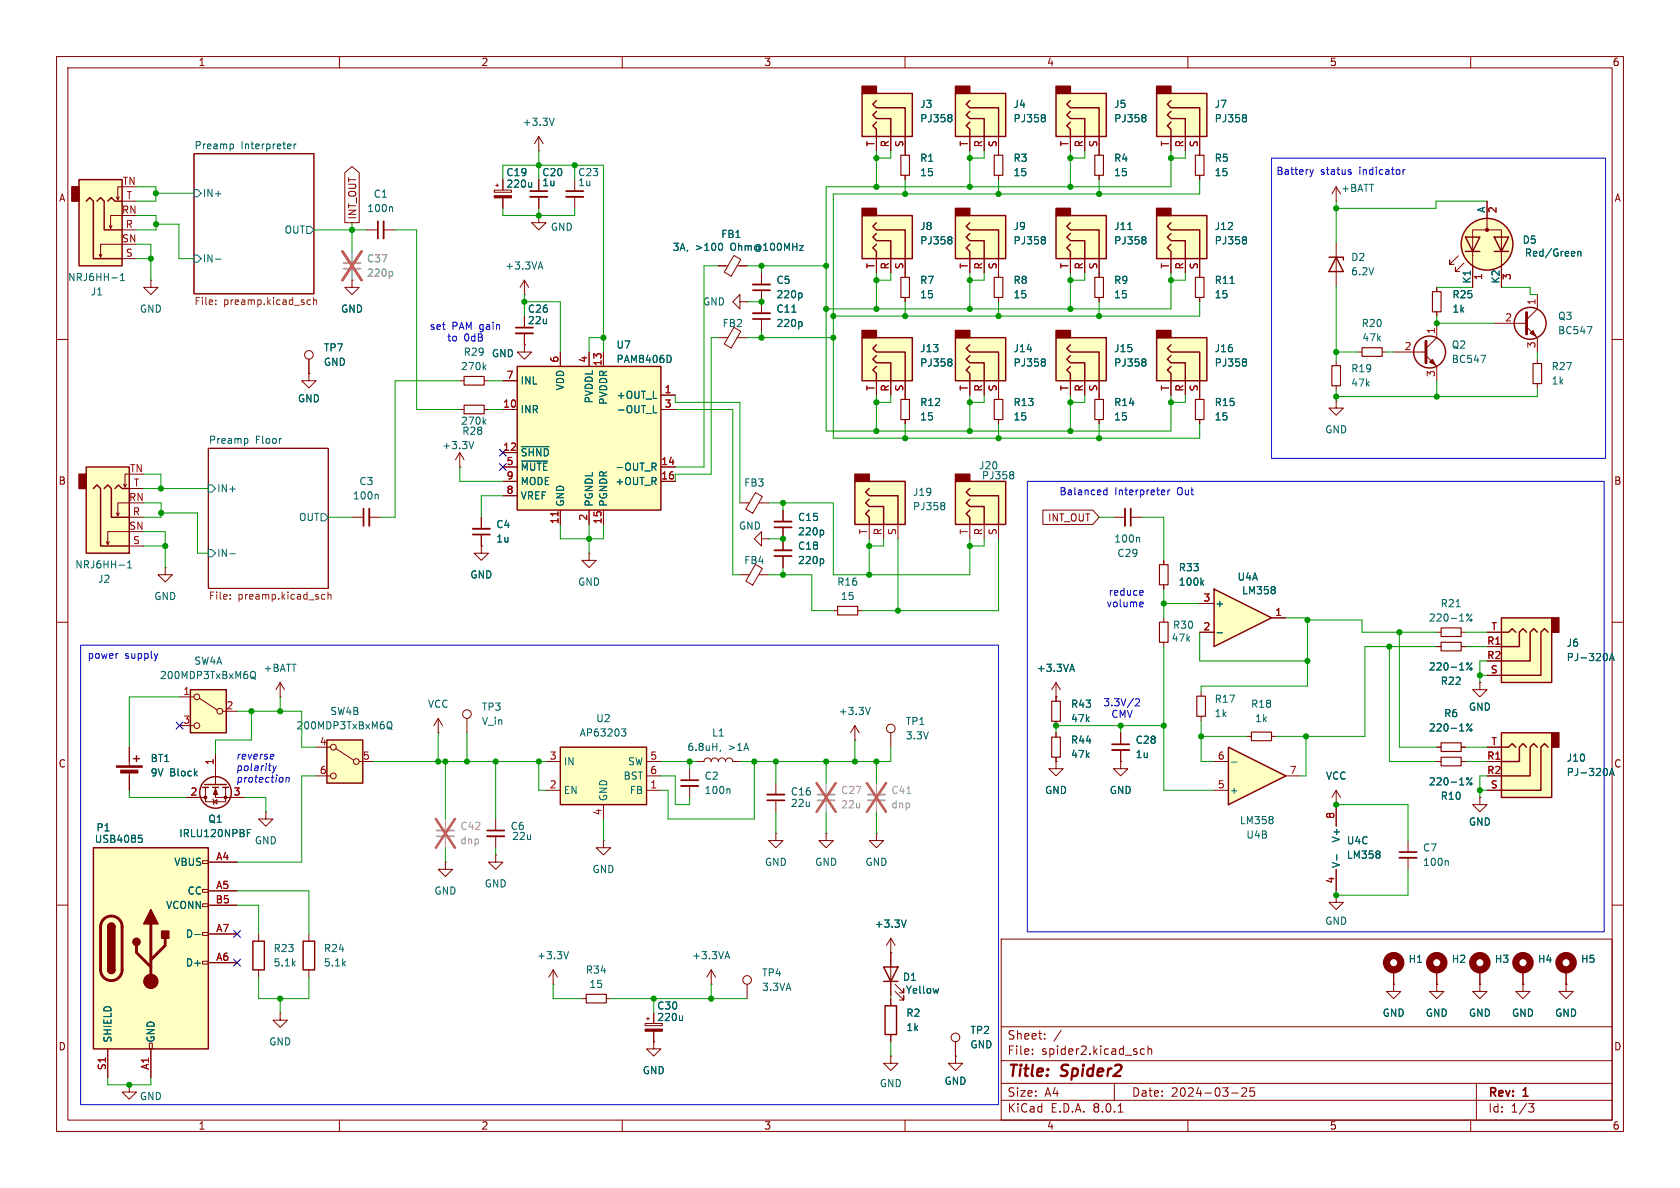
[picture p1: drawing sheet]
<svg xmlns="http://www.w3.org/2000/svg" width="297mm" height="210mm" viewBox="0 0 297 210" stroke-linecap="round" stroke-linejoin="round" font-family="sans-serif">
<defs><g id="words">
<g font-size="2.8" fill="#840000">
<text x="178" y="190.9">Title:</text>
<text x="187.7" y="190.9">Spider2</text>
</g>
<g font-size="2.1" fill="#840000">
<text x="178" y="184">Sheet:</text>
<text x="178" y="186.7">File:</text>
<text x="184.1" y="186.7">spider2.kicad_sch</text>
<text x="178" y="196.9">KiCad</text>
<text x="178" y="194.1">Size:</text>
<text x="184.7" y="194.1">A4</text>
<text x="185.7" y="196.9">E.D.A.</text>
<text x="193.3" y="196.9">8.0.1</text>
<text x="200" y="194.1">Date:</text>
<text x="207" y="194.1">2024-03-25</text>
<text x="263" y="194.3">Rev:</text>
<text x="263" y="196.9">Id:</text>
<text x="267.1" y="196.9">1/3</text>
<text x="269.4" y="194.3">1</text>
</g>
<g font-size="1.8" fill="#840000">
<text x="35" y="11.9">1</text>
<text x="85" y="11.9">2</text>
<text x="135" y="11.9">3</text>
<text x="185" y="11.9">4</text>
<text x="235" y="11.9">5</text>
<text x="285" y="11.9">6</text>
<text x="10.3" y="35.9">A</text>
<text x="89.4" y="33.4">220u</text>
<text x="285.3" y="35.9">A</text>
<text x="63.2" y="38.9" transform="rotate(-90 63.2 38.9)">INT_OUT</text>
<text x="93.2" y="57.5">22u</text>
<text x="10.3" y="85.9">B</text>
<text x="285.3" y="85.9">B</text>
<text x="185.2" y="92.4">INT_OUT</text>
<text x="10.3" y="135.9">C</text>
<text x="285.3" y="135.9">C</text>
<text x="10.3" y="185.9">D</text>
<text x="116.1" y="180.7">220u</text>
<text x="285.3" y="185.9">D</text>
<text x="35" y="199.9">1</text>
<text x="85" y="199.9">2</text>
<text x="135" y="199.9">3</text>
<text x="185" y="199.9">4</text>
<text x="235" y="199.9">5</text>
<text x="285" y="199.9">6</text>
</g>
<g font-size="1.8" fill="#006464">
<text x="92.3" y="22.5">+3.3V</text>
<text x="162.6" y="19.3">J3</text>
<text x="162.6" y="21.8">PJ358</text>
<text x="179.1" y="19.3">J4</text>
<text x="179.1" y="21.8">PJ358</text>
<text x="196.9" y="19.3">J5</text>
<text x="196.9" y="21.8">PJ358</text>
<text x="214.6" y="19.3">J7</text>
<text x="214.6" y="21.8">PJ358</text>
<text x="34.3" y="26.5">Preamp</text>
<text x="42.6" y="26.5">Interpreter</text>
<text x="162.6" y="28.8">R1</text>
<text x="179.1" y="28.8">R3</text>
<text x="196.9" y="28.8">R4</text>
<text x="214.6" y="28.8">R5</text>
<text x="35.8" y="35">IN+</text>
<text x="66" y="35.2">C1</text>
<text x="89.4" y="31.3">C19</text>
<text x="95.8" y="33.1">1u</text>
<text x="95.8" y="31.3">C20</text>
<text x="102.1" y="33.1">1u</text>
<text x="102.1" y="31.3">C23</text>
<text x="162.6" y="31.3">15</text>
<text x="179.1" y="31.3">15</text>
<text x="196.9" y="31.3">15</text>
<text x="214.6" y="31.3">15</text>
<text x="237" y="34.1">+BATT</text>
<text x="50.2" y="41.5">OUT</text>
<text x="64.8" y="37.7">100n</text>
<text x="97.3" y="41">GND</text>
<text x="162.6" y="40.9">J8</text>
<text x="179.1" y="40.9">J9</text>
<text x="196.9" y="40.9">J11</text>
<text x="214.6" y="40.9">J12</text>
<text x="262.6" y="37.7" transform="rotate(-90 262.6 37.7)">A</text>
<text x="35.8" y="46.6">IN-</text>
<text x="89.2" y="47.9">+3.3VA</text>
<text x="118.8" y="44.6">3A,</text>
<text x="122.9" y="44.6">&gt;100</text>
<text x="127.4" y="42.3">FB1</text>
<text x="129.3" y="44.6">Ohm@100MHz</text>
<text x="162.6" y="43.4">PJ358</text>
<text x="179.1" y="43.4">PJ358</text>
<text x="196.9" y="43.4">PJ358</text>
<text x="214.6" y="43.4">PJ358</text>
<text x="238.8" y="46.3">D2</text>
<text x="269.1" y="43.3">D5</text>
<text x="269.5" y="45.6">Red/Green</text>
<text x="11.9" y="49.9">NRJ6HH-1</text>
<text x="16" y="52.4">J1</text>
<text x="137.2" y="50.4">C5</text>
<text x="137.2" y="52.9">220p</text>
<text x="162.6" y="50.4">R7</text>
<text x="162.6" y="52.9">15</text>
<text x="179.1" y="50.4">R8</text>
<text x="179.1" y="52.9">15</text>
<text x="196.9" y="50.4">R9</text>
<text x="196.9" y="52.9">15</text>
<text x="214.6" y="50.4">R11</text>
<text x="214.6" y="52.9">15</text>
<text x="238.8" y="48.9">6.2V</text>
<text x="256.7" y="52.9">R25</text>
<text x="260.1" y="50.2" transform="rotate(-90 260.1 50.2)">K1</text>
<text x="265.2" y="50.2" transform="rotate(-90 265.2 50.2)">K2</text>
<text x="24.6" y="55.5">GND</text>
<text x="60.2" y="55.5">GND</text>
<text x="93.2" y="55.5">C26</text>
<text x="124.2" y="54.2">GND</text>
<text x="127.7" y="58">FB2</text>
<text x="137.2" y="58">220p</text>
<text x="137.2" y="55.5">C11</text>
<text x="240.6" y="58">R20</text>
<text x="256.7" y="55.5">1k</text>
<text x="275.3" y="56.7">Q3</text>
<text x="275.3" y="59.3">BC547</text>
<text x="57.2" y="62.3">TP7</text>
<text x="57.2" y="64.9">GND</text>
<text x="81.4" y="65.6">270k</text>
<text x="81.9" y="63.1">R29</text>
<text x="86.9" y="63.3">GND</text>
<text x="108.9" y="61.8">U7</text>
<text x="108.9" y="64.4">PAM8406D</text>
<text x="162.6" y="65">PJ358</text>
<text x="162.6" y="62.5">J13</text>
<text x="179.1" y="65">PJ358</text>
<text x="179.1" y="62.5">J14</text>
<text x="196.9" y="65">PJ358</text>
<text x="196.9" y="62.5">J15</text>
<text x="214.6" y="65">PJ358</text>
<text x="214.6" y="62.5">J16</text>
<text x="240.7" y="60.6">47k</text>
<text x="256.6" y="61.8">Q2</text>
<text x="256.6" y="64.4">BC547</text>
<text x="274.2" y="65.6">R27</text>
<text x="52.6" y="71.3">GND</text>
<text x="91.9" y="68.2">INL</text>
<text x="99.9" y="69.1" transform="rotate(-90 99.9 69.1)">VDD</text>
<text x="105" y="71.4" transform="rotate(-90 105 71.4)">PVDDL</text>
<text x="107.5" y="71.6" transform="rotate(-90 107.5 71.6)">PVDDR</text>
<text x="108.9" y="70.7">+OUT_L</text>
<text x="162.6" y="72">R12</text>
<text x="179.1" y="72">R13</text>
<text x="196.9" y="72">R14</text>
<text x="214.6" y="72">R15</text>
<text x="238.8" y="68.6">47k</text>
<text x="238.8" y="66">R19</text>
<text x="274.2" y="68.2">1k</text>
<text x="81.4" y="75.3">270k</text>
<text x="81.6" y="77.1">R28</text>
<text x="91.9" y="73.3">INR</text>
<text x="108.9" y="73.3">-OUT_L</text>
<text x="162.6" y="74.5">15</text>
<text x="179.1" y="74.5">15</text>
<text x="196.9" y="74.5">15</text>
<text x="214.6" y="74.5">15</text>
<text x="234.2" y="76.8">GND</text>
<text x="36.8" y="78.5">Preamp</text>
<text x="45.1" y="78.5">Floor</text>
<text x="78.1" y="79.6">+3.3V</text>
<text x="91.9" y="80.9">~{SHND}</text>
<text x="91.9" y="83.4">~{MUTE}</text>
<text x="108.7" y="83.4">-OUT_R</text>
<text x="173" y="83.2">J20</text>
<text x="38.3" y="87.2">IN+</text>
<text x="62.3" y="88.5">100n</text>
<text x="63.4" y="86">C3</text>
<text x="91.9" y="88.5">VREF</text>
<text x="91.9" y="86">MODE</text>
<text x="99.9" y="89.7" transform="rotate(-90 99.9 89.7)">GND</text>
<text x="105" y="89.7" transform="rotate(-90 105 89.7)">PGNDL</text>
<text x="107.5" y="89.7" transform="rotate(-90 107.5 89.7)">PGNDR</text>
<text x="108.7" y="86">+OUT_R</text>
<text x="131.5" y="86.2">FB3</text>
<text x="161.3" y="87.9">J19</text>
<text x="173.5" y="84.9">PJ358</text>
<text x="52.7" y="92.3">OUT</text>
<text x="87.6" y="93.6">C4</text>
<text x="130.5" y="93.8">GND</text>
<text x="141" y="94.8">220p</text>
<text x="141" y="92.3">C15</text>
<text x="161.3" y="90.4">PJ358</text>
<text x="13.2" y="100.7">NRJ6HH-1</text>
<text x="38.3" y="98.7">IN-</text>
<text x="87.6" y="96.1">1u</text>
<text x="131.5" y="99.9">FB4</text>
<text x="141" y="99.9">220p</text>
<text x="141" y="97.4">C18</text>
<text x="196.9" y="96.1">100n</text>
<text x="197.4" y="98.7">C29</text>
<text x="208.3" y="101.2">R33</text>
<text x="17.2" y="103.2">J2</text>
<text x="27.2" y="106.3">GND</text>
<text x="83.1" y="102.5">GND</text>
<text x="102.1" y="103.7">GND</text>
<text x="147.9" y="103.7">R16</text>
<text x="148.5" y="106.3">15</text>
<text x="208.3" y="103.7">100k</text>
<text x="214.8" y="107.5">+</text>
<text x="218.7" y="102.8">U4A</text>
<text x="219.5" y="105.3">LM358</text>
<text x="254.6" y="107.5">R21</text>
<text x="207" y="113.6">47k</text>
<text x="207.3" y="111.4">R30</text>
<text x="252.5" y="110.1">220-1%</text>
<text x="34.2" y="117.7">SW4A</text>
<text x="46.5" y="119">+BATT</text>
<text x="183.2" y="119">+3.3VA</text>
<text x="252.5" y="118.7">220-1%</text>
<text x="276.9" y="114.5">J6</text>
<text x="276.9" y="117.1">PJ-320A</text>
<text x="28.2" y="120.2">200MDP3TxBxM6Q</text>
<text x="75.6" y="125.3">VCC</text>
<text x="85.1" y="125.8">TP3</text>
<text x="189.2" y="125.3">R43</text>
<text x="214.6" y="124.4">R17</text>
<text x="221.1" y="125.3">R18</text>
<text x="254.6" y="121.3">R22</text>
<text x="259.6" y="125.8">GND</text>
<text x="52.3" y="129.1">200MDP3TxBxM6Q</text>
<text x="58.3" y="126.6">SW4B</text>
<text x="85.1" y="128.4">V_in</text>
<text x="102.4" y="130.4">AP63203</text>
<text x="105.3" y="127.9">U2</text>
<text x="125.8" y="130.4">L1</text>
<text x="148.2" y="126.6">+3.3V</text>
<text x="160" y="128.4">TP1</text>
<text x="160" y="130.9">3.3V</text>
<text x="189.2" y="127.9">47k</text>
<text x="189.2" y="131.7">R44</text>
<text x="200.7" y="131.7">C28</text>
<text x="214.6" y="127">1k</text>
<text x="221.8" y="127.9">1k</text>
<text x="252.5" y="129.5">220-1%</text>
<text x="255.2" y="127">R6</text>
<text x="26.5" y="134.9">BT1</text>
<text x="26.5" y="137.5">9V</text>
<text x="30" y="137.5">Block</text>
<text x="99.6" y="135.5">IN</text>
<text x="110.9" y="135.5">SW</text>
<text x="121.4" y="132.9">6.8uH,</text>
<text x="128.7" y="132.9">&gt;1A</text>
<text x="189.2" y="134.2">47k</text>
<text x="200.7" y="134.2">1u</text>
<text x="276.9" y="134.8">J10</text>
<text x="276.9" y="137.4">PJ-320A</text>
<text x="99.6" y="140.6">EN</text>
<text x="107.5" y="141.7" transform="rotate(-90 107.5 141.7)">GND</text>
<text x="110.1" y="138">BST</text>
<text x="111.2" y="140.6">FB</text>
<text x="124.5" y="138">C2</text>
<text x="124.5" y="140.6">100n</text>
<text x="139.7" y="140.8">C16</text>
<text x="139.7" y="142.8">22u</text>
<text x="184.7" y="140.6">GND</text>
<text x="196.1" y="140.6">GND</text>
<text x="217.3" y="140.6">+</text>
<text x="234.3" y="138">VCC</text>
<text x="252.5" y="139">220-1%</text>
<text x="254.6" y="141.6">R10</text>
<text x="16.7" y="149.2">USB4085</text>
<text x="16.9" y="147.2">P1</text>
<text x="31.6" y="148.2">IRLU120NPBF</text>
<text x="36.7" y="145.6">Q1</text>
<text x="45" y="149.5">GND</text>
<text x="90.2" y="146.9">C6</text>
<text x="90.4" y="148.7">22u</text>
<text x="219.1" y="145.9">LM358</text>
<text x="220.2" y="148.4">U4B</text>
<text x="237.1" y="149" transform="rotate(-90 237.1 149)">V+</text>
<text x="238" y="149.5">U4C</text>
<text x="259.6" y="146.2">GND</text>
<text x="30.7" y="153.3">VBUS</text>
<text x="104.6" y="154.5">GND</text>
<text x="135.1" y="153.3">GND</text>
<text x="144" y="153.3">GND</text>
<text x="152.9" y="153.3">GND</text>
<text x="237.1" y="153.5" transform="rotate(-90 237.1 153.5)">V-</text>
<text x="238" y="152">LM358</text>
<text x="251.5" y="150.7">C7</text>
<text x="251.5" y="153.3">100n</text>
<text x="29.3" y="160.9">VCONN</text>
<text x="33.1" y="158.3">CC</text>
<text x="76.7" y="158.3">GND</text>
<text x="85.6" y="157.1">GND</text>
<text x="32.8" y="166">D-</text>
<text x="154.5" y="164.2">+3.3V</text>
<text x="234.2" y="163.7">GND</text>
<text x="32.8" y="171">D+</text>
<text x="48.3" y="171">5.1k</text>
<text x="48.3" y="168.5">R23</text>
<text x="57.2" y="171">5.1k</text>
<text x="57.2" y="168.5">R24</text>
<text x="94.8" y="169.8">+3.3V</text>
<text x="103.5" y="172.3">R34</text>
<text x="122.2" y="169.8">+3.3VA</text>
<text x="134.6" y="172.8">TP4</text>
<text x="159.5" y="173.6">D1</text>
<text x="248.9" y="170.4">H1</text>
<text x="256.6" y="170.4">H2</text>
<text x="264.2" y="170.4">H3</text>
<text x="271.8" y="170.4">H4</text>
<text x="279.4" y="170.4">H5</text>
<text x="104.1" y="174.9">15</text>
<text x="116.1" y="178.7">C30</text>
<text x="134.6" y="175.4">3.3VA</text>
<text x="160" y="175.9">Yellow</text>
<text x="160.1" y="179.9">R2</text>
<text x="244.3" y="179.9">GND</text>
<text x="252" y="179.9">GND</text>
<text x="259.6" y="179.9">GND</text>
<text x="267.2" y="179.9">GND</text>
<text x="274.8" y="179.9">GND</text>
<text x="19.9" y="184.4" transform="rotate(-90 19.9 184.4)">SHIELD</text>
<text x="27.5" y="184.4" transform="rotate(-90 27.5 184.4)">GND</text>
<text x="47.5" y="185">GND</text>
<text x="160.1" y="182.5">1k</text>
<text x="171.5" y="183">TP2</text>
<text x="171.5" y="185.5">GND</text>
<text x="113.5" y="190.1">GND</text>
<text x="166.9" y="192">GND</text>
<text x="24.6" y="194.7">GND</text>
<text x="155.4" y="192.4">GND</text>
</g>
<g font-size="1.8" fill="#a90000">
<text x="154.7" y="26" transform="rotate(-90 154.7 26)">T</text>
<text x="157.2" y="26.1" transform="rotate(-90 157.2 26.1)">R</text>
<text x="159.8" y="26.1" transform="rotate(-90 159.8 26.1)">S</text>
<text x="171.2" y="26" transform="rotate(-90 171.2 26)">T</text>
<text x="173.7" y="26.1" transform="rotate(-90 173.7 26.1)">R</text>
<text x="176.3" y="26.1" transform="rotate(-90 176.3 26.1)">S</text>
<text x="189" y="26" transform="rotate(-90 189 26)">T</text>
<text x="191.5" y="26.1" transform="rotate(-90 191.5 26.1)">R</text>
<text x="194.1" y="26.1" transform="rotate(-90 194.1 26.1)">S</text>
<text x="206.8" y="26" transform="rotate(-90 206.8 26)">T</text>
<text x="209.3" y="26.1" transform="rotate(-90 209.3 26.1)">R</text>
<text x="211.8" y="26.1" transform="rotate(-90 211.8 26.1)">S</text>
<text x="21.6" y="32.8">TN</text>
<text x="22.3" y="35.3">T</text>
<text x="21.5" y="37.8">RN</text>
<text x="22.1" y="40.4">R</text>
<text x="264.9" y="37.8" transform="rotate(-90 264.9 37.8)">2</text>
<text x="21.5" y="42.9">SN</text>
<text x="22.2" y="45.5">S</text>
<text x="154.7" y="47.6" transform="rotate(-90 154.7 47.6)">T</text>
<text x="157.2" y="47.7" transform="rotate(-90 157.2 47.7)">R</text>
<text x="159.8" y="47.7" transform="rotate(-90 159.8 47.7)">S</text>
<text x="171.2" y="47.6" transform="rotate(-90 171.2 47.6)">T</text>
<text x="173.7" y="47.7" transform="rotate(-90 173.7 47.7)">R</text>
<text x="176.3" y="47.7" transform="rotate(-90 176.3 47.7)">S</text>
<text x="189" y="47.6" transform="rotate(-90 189 47.6)">T</text>
<text x="191.5" y="47.7" transform="rotate(-90 191.5 47.7)">R</text>
<text x="194.1" y="47.7" transform="rotate(-90 194.1 47.7)">S</text>
<text x="206.8" y="47.6" transform="rotate(-90 206.8 47.6)">T</text>
<text x="209.3" y="47.7" transform="rotate(-90 209.3 47.7)">R</text>
<text x="211.8" y="47.7" transform="rotate(-90 211.8 47.7)">S</text>
<text x="262.3" y="49.6" transform="rotate(-90 262.3 49.6)">1</text>
<text x="267.4" y="49.6" transform="rotate(-90 267.4 49.6)">3</text>
<text x="253.7" y="59.1" transform="rotate(-90 253.7 59.1)">1</text>
<text x="266" y="56.9">2</text>
<text x="271.5" y="54" transform="rotate(-90 271.5 54)">1</text>
<text x="98.8" y="64.2" transform="rotate(-90 98.8 64.2)">6</text>
<text x="103.9" y="64.2" transform="rotate(-90 103.9 64.2)">4</text>
<text x="106.4" y="64.8" transform="rotate(-90 106.4 64.8)">13</text>
<text x="248.2" y="62">2</text>
<text x="271.5" y="61.7" transform="rotate(-90 271.5 61.7)">3</text>
<text x="89.5" y="67.1">7</text>
<text x="117.4" y="69.6">1</text>
<text x="154.7" y="69.2" transform="rotate(-90 154.7 69.2)">T</text>
<text x="157.2" y="69.3" transform="rotate(-90 157.2 69.3)">R</text>
<text x="159.8" y="69.3" transform="rotate(-90 159.8 69.3)">S</text>
<text x="171.2" y="69.2" transform="rotate(-90 171.2 69.2)">T</text>
<text x="173.7" y="69.3" transform="rotate(-90 173.7 69.3)">R</text>
<text x="176.3" y="69.3" transform="rotate(-90 176.3 69.3)">S</text>
<text x="189" y="69.2" transform="rotate(-90 189 69.2)">T</text>
<text x="191.5" y="69.3" transform="rotate(-90 191.5 69.3)">R</text>
<text x="194.1" y="69.3" transform="rotate(-90 194.1 69.3)">S</text>
<text x="206.8" y="69.2" transform="rotate(-90 206.8 69.2)">T</text>
<text x="209.3" y="69.3" transform="rotate(-90 209.3 69.3)">R</text>
<text x="211.8" y="69.3" transform="rotate(-90 211.8 69.3)">S</text>
<text x="253.7" y="66.7" transform="rotate(-90 253.7 66.7)">3</text>
<text x="88.9" y="72.1">10</text>
<text x="117.4" y="72.1">3</text>
<text x="22.9" y="83.6">TN</text>
<text x="88.9" y="79.8">12</text>
<text x="89.5" y="82.3">5</text>
<text x="116.8" y="82.3">14</text>
<text x="22.7" y="88.6">RN</text>
<text x="23.5" y="86.1">T</text>
<text x="89.5" y="87.4">8</text>
<text x="89.5" y="84.8">9</text>
<text x="116.8" y="84.8">16</text>
<text x="22.8" y="93.7">SN</text>
<text x="23.4" y="91.2">R</text>
<text x="98.8" y="92.8" transform="rotate(-90 98.8 92.8)">11</text>
<text x="103.9" y="92.1" transform="rotate(-90 103.9 92.1)">2</text>
<text x="106.4" y="92.8" transform="rotate(-90 106.4 92.8)">15</text>
<text x="153.4" y="94.6" transform="rotate(-90 153.4 94.6)">T</text>
<text x="156" y="94.7" transform="rotate(-90 156 94.7)">R</text>
<text x="158.5" y="94.7" transform="rotate(-90 158.5 94.7)">S</text>
<text x="171.2" y="94.6" transform="rotate(-90 171.2 94.6)">T</text>
<text x="173.7" y="94.7" transform="rotate(-90 173.7 94.7)">R</text>
<text x="176.3" y="94.7" transform="rotate(-90 176.3 94.7)">S</text>
<text x="23.4" y="96.3">S</text>
<text x="212.7" y="106.4">3</text>
<text x="212.7" y="111.5">2</text>
<text x="225.4" y="109">1</text>
<text x="263.6" y="111.5">T</text>
<text x="262.8" y="114">R1</text>
<text x="262.8" y="116.6">R2</text>
<text x="263.5" y="119.1">S</text>
<text x="32.3" y="122.9">1</text>
<text x="39.9" y="125.5">2</text>
<text x="32.3" y="128">3</text>
<text x="56.4" y="131.8">4</text>
<text x="263.6" y="131.8">T</text>
<text x="37.8" y="135.3" transform="rotate(-90 37.8 135.3)">1</text>
<text x="56.4" y="136.9">6</text>
<text x="64.1" y="134.4">5</text>
<text x="97.1" y="134.4">3</text>
<text x="114.9" y="134.4">5</text>
<text x="114.9" y="136.9">6</text>
<text x="215.2" y="134.4">6</text>
<text x="227.9" y="136.9">7</text>
<text x="262.8" y="134.4">R1</text>
<text x="262.8" y="136.9">R2</text>
<text x="33.6" y="140.7">2</text>
<text x="41.2" y="140.7">3</text>
<text x="97.1" y="139.4">2</text>
<text x="114.9" y="139.4">1</text>
<text x="215.2" y="139.4">5</text>
<text x="263.5" y="139.4">S</text>
<text x="106.4" y="144.2" transform="rotate(-90 106.4 144.2)">4</text>
<text x="236" y="144.9" transform="rotate(-90 236 144.9)">8</text>
<text x="38.1" y="152.1">A4</text>
<text x="38" y="159.8">B5</text>
<text x="38.1" y="157.2">A5</text>
<text x="236" y="156.3" transform="rotate(-90 236 156.3)">4</text>
<text x="38.1" y="164.8">A7</text>
<text x="38.1" y="169.9">A6</text>
<text x="18.8" y="189.3" transform="rotate(-90 18.8 189.3)">S1</text>
<text x="26.4" y="189.2" transform="rotate(-90 26.4 189.2)">A1</text>
</g>
<g font-size="1.8" fill="#0000c2">
<text x="225.6" y="31">Battery</text>
<text x="233.4" y="31">status</text>
<text x="240.4" y="31">indicator</text>
<text x="75.9" y="58.5">set</text>
<text x="79.9" y="58.5">PAM gain</text>
<text x="79" y="60.6">to</text>
<text x="82" y="60.6">0dB</text>
<text x="187.2" y="87.6">Balanced</text>
<text x="197.1" y="87.6">Interpreter</text>
<text x="208.2" y="87.6">Out</text>
<text x="195.5" y="107.6">volume</text>
<text x="195.9" y="105.5">reduce</text>
<text x="15.4" y="116.5">power</text>
<text x="22.1" y="116.5">supply</text>
<text x="194.9" y="125.1">3.3V/2</text>
<text x="196.4" y="127.1">CMV</text>
<text x="41.7" y="134.3">reverse</text>
<text x="41.7" y="136.4">polarity</text>
<text x="41.7" y="138.4">protection</text>
</g>
<g font-size="1.8" fill="#939391">
<text x="64.8" y="46.6">C37</text>
<text x="64.8" y="49.1">220p</text>
<text x="148.6" y="140.6">C27</text>
<text x="148.6" y="143.1">22u</text>
<text x="157.5" y="140.6">C41</text>
<text x="157.5" y="143.1">dnp</text>
<text x="81.3" y="146.9">C42</text>
<text x="81.3" y="149.4">dnp</text>
</g>
<g font-size="1.8" fill="#725600">
<text x="34.3" y="54.3">File:</text>
<text x="39.5" y="54.3">preamp.kicad_sch</text>
<text x="36.8" y="106.3">File:</text>
<text x="42.1" y="106.3">preamp.kicad_sch</text>
</g>
</g></defs>
<g fill="none" stroke="#840000" stroke-width=".18">
<path d="M10 10h277v190h-277zM12 12h273v186h-273zM60 10v2M110 10v2M160 10v2M210 10v2M260 10v2M34.3 27.2h21.2v24.7h-21.2zM10 60h2M285 60h2M36.8 79.2h21.2v24.8h-21.2zM10 110h2"/>
<path d="M285 110h2M10 160h2M236.2 142.2v3.9M236.2 153.7v3.8M285 160h2M177 166h108v32h-108zM60 198v2M110 198v2M160 198v2M177 194.5h108M177 191.5h108M177 187.5h108"/>
<path d="M177 181.5h108M182.5 186.3v.1M182.5 185.5v.1M184.7 183.6v.1M184.7 182.8v.1M187.6 182.1l-1.3 2M197 191.5v3M197.7 196.6h.8M202.3 185.5l-.4-.1-.3 .3v.4l.1 .2h.6M203 185.5l.2-.1 .3 .1 .1 .9M203 184.9v1.5M210 198v2"/>
<path d="M217.7 193.2h1.2M219.5 192.4l.6-.1 .2 .1 .1 .3-.9 1.1h.9M221.7 192.3h-.7v.7l.2-.1h.5l.1 .3-.1 .5-.2 .1-.5-.1M260 198v2M261 191.5v6.5M270.2 195.1h1l-.5 .6 .4 .1 .1 .5-.3 .3h-.4"/>
</g>
<g fill="none" stroke="#006464" stroke-width=".18">
<path d="M34.3 33.5h.6l.7 .7-.7 .6h-.6zM40.8 25.5h.4l.1 .2-.1 .5-.4 .1M51.3 25.5l.1 .3-.6 .1M51.4 26.2l-.1 .1M52 25.5v.8M52.4 25.5l-.4 .2M34.3 45.1h.6l.7 .6-.7 .7h-.6zM38.1 45.8h1M54.2 40h.7l.6 .6-.6 .7h-.7zM43.3 77.5l.4 .1 .1 .2v.5l-.5 .1M36.8 85.7h.7l.6 .7-.6 .6h-.7zM36.8 97.2h.7l.6 .6-.6 .6h-.7z"/>
<path d="M40.6 97.9h1M56.8 90.8h.6l.6 .6-.6 .7h-.6zM236.3 151.1v1M243.9 150.6v.3M243.9 151.1v.5"/>
</g>
<path d="M38.1 53.7v.2M38.1 53.1v.1M54.3 53.7l.2 .2 .4-.1M54.9 53.1l-.4-.1-.2 .1M55.4 53.1l.2-.1 .3 .1 .1 .8M55.4 52.6v1.3M40.7 105.8v.1M40.7 105.1v.2M56.9 105.8l.2 .1h.3M57.4 105.1h-.3l-.2 .1M58 105.2l.2-.1h.3v.8M58 104.7v1.2" fill="none" stroke="#725600" stroke-width=".18"/>
<path d="M168.9 59.7h8.9v7.6h-8.9z" fill="#ffffc2"/>
<path d="M168.9 58.4h2.5v1.3h-2.5z" fill="#840000" stroke="#840000" stroke-width=".25"/>
<path d="M168.9 59.7h8.9v7.6h-8.9zM171.4 64.8l-.6 .6 .6 .6v1.3M171.4 62.9l-.6 .6 .6 .6h2.6v3.2M171.4 61l-.6 .6 .6 .6h5.1v5.1M156.5 177.8h2v5.1h-2z" fill="none" stroke="#840000" stroke-width=".25"/>
<g fill="none" stroke="#840000" stroke-width=".18">
<path d="M171.4 67.3v2.6M174 67.3v2.6M176.5 67.3v3.3M176.5 74.2v.7M133.6 99.8l1.2 .7-1.7 2.9-1.2-.7zM134.6 95.3v-1.3l-1.3 1.3 1.3 1.2v-1.2h1.3M135.9 95.3h.1M130.8 101.6h1.7M134.1 101.6h1.8M147.3 108h.8M151.6 108h.8M123.2 134.6h1.3a.64 .64 0 0 1 .6-.6 .64 .64 0 0 1 .6 .6 .64 .64 0 0 1 .7-.6 .64 .64 0 0 1 .6 .6 .64 .64 0 0 1 .6-.6 .64 .64 0 0 1 .7 .6 .64 .64 0 0 1 .6-.6 .64 .64 0 0 1 .6 .6h1.3"/>
<path d="M154.9 147.3v1.3h1.3l-1.3 1.3-1.2-1.3h1.2M154.9 147.3h.1M248.9 148.6v2M248.9 151.6v2.1M114.6 179.8v.5M157.5 176.5v1.3M114 180.9h3.1v.4h-3.1zM114.3 180.1h.5M115.6 182.3v1.9M157.5 182.9v1.3M168.9 184.2v2.5"/>
<circle cx="168.9" cy="183.4" r=".76"/>
</g>
<path d="M184.6 63.4l.2 .3-.2 .3 .2 .2v.3l-.2 .2M127.4 132.6l-.1 .2M255.9 152.1l.1 .2v.7M120.7 179.6v.8M120.7 180.3l-.2 .1" fill="none" stroke="#006464" stroke-width=".18"/>
<path d="M175.8 70.6h1.5v3.6h-1.5zM148.1 107.2h3.5v1.5h-3.5z" fill="none" stroke="#840000" stroke-width=".2"/>
<path d="M114 181.9h3.1v.4h-3.1z" fill="#840000" stroke="#840000" stroke-width=".18"/>
<path d="M153.4 140.5h3.1" fill="none" stroke="#9c9b98" stroke-width=".33"/>
<path d="M153.4 141.5h3.1" fill="none" stroke="#9c9b98" stroke-width=".3"/>
<path d="M154.9 138.4v2.1M154.9 141.5v2" fill="none" stroke="#9c9b98" stroke-width=".18"/>
<path d="M160.3 140.3h.7" fill="none" stroke="#939391" stroke-width=".18"/>
<path d="M153.3 138.4l3.3 5.1M156.6 138.4l-3.3 5.1" fill="none" stroke="#e75356" stroke-width=".46"/>
<path d="M247.4 151.6h3" fill="none" stroke="#840000" stroke-width=".33"/>
<path d="M247.4 150.6h3" fill="none" stroke="#840000" stroke-width=".3"/>
<path d="M99.1 132.1h15.2v10.1h-15.2z" fill="#ffffc2"/>
<path d="M99.1 132.1h15.2v10.1h-15.2z" fill="none" stroke="#840000" stroke-width=".25"/>
<path d="M254 114.3h.8M258.3 114.3h.8M96.5 139.7h2.6M96.5 134.6h2.6M114.3 139.7h2.5M114.3 134.6h2.5M114.3 137.2h2.5M106.7 142.2v2.6M168.9 186.7v1.3h1.3l-1.3 1.2-1.3-1.2h1.3M168.9 186.7h.1" fill="none" stroke="#840000" stroke-width=".18"/>
<g fill="none" stroke="#006464" stroke-width=".18">
<path d="M260.2 117.2l-.9 1.2M109.9 128.8h.7l-.4 .5 .4 .2v.4l-.2 .2h-.4"/>
<circle cx="259.4" cy="117.3" r=".18"/>
<circle cx="260.1" cy="118.3" r=".18"/>
</g>
<path d="M254.8 113.5h3.5v1.6h-3.5z" fill="none" stroke="#840000" stroke-width=".2"/>
<path d="M265.4 129.5h8.9v11.5h-8.9z" fill="#ffffc2"/>
<path d="M274.3 129.5h1.3v2.6h-1.3z" fill="#840000" stroke="#840000" stroke-width=".25"/>
<path d="M265.4 129.5h8.9v11.5h-8.9zM265.4 132.1h1.3l.6-.7 .7 .7M269.9 132.1l-.7-.7-.6 .7v2.5h-3.2M271.8 132.1l-.7-.7-.6 .7v5.1h-5.1M273.7 132.1l-.7-.7-.6 .7v7.6h-7" fill="none" stroke="#840000" stroke-width=".25"/>
<path d="M254 132.1h.8M258.3 132.1h.8M261.6 120.7v1.2h1.3l-1.3 1.3-1.3-1.3h1.3M261.6 120.7h.1M262.9 134.6h2.5M262.9 139.7h2.5M262.9 132.1h2.5" fill="none" stroke="#840000" stroke-width=".18"/>
<g fill="none" stroke="#006464" stroke-width=".18">
<path d="M260.2 128l-.9 1.2M284.5 137.1l.5-1.3 .4 1.3M284.7 136.7h.6"/>
<circle cx="259.4" cy="128.1" r=".18"/>
<circle cx="260.1" cy="129.1" r=".18"/>
</g>
<path d="M254.8 131.3h3.5v1.5h-3.5z" fill="none" stroke="#840000" stroke-width=".2"/>
<path d="M265.4 109.2h8.9v11.5h-8.9z" fill="#ffffc2"/>
<path d="M274.3 109.2h1.3v2.6h-1.3z" fill="#840000" stroke="#840000" stroke-width=".25"/>
<path d="M265.4 109.2h8.9v11.5h-8.9zM265.4 111.8h1.3l.6-.7 .7 .7M269.9 111.8l-.7-.7-.6 .7v2.5h-3.2M271.8 111.8l-.7-.7-.6 .7v5h-5.1M273.7 111.8l-.7-.7-.6 .7v7.6h-7" fill="none" stroke="#840000" stroke-width=".25"/>
<path d="M262.9 114.3h2.5M262.9 119.4h2.5M262.9 111.8h2.5M22.9 191.8v1.2h1.2l-1.2 1.3-1.3-1.3h1.3M22.9 191.8h.1M115.6 184.2v1.2h1.2l-1.2 1.3-1.3-1.3h1.3M115.6 184.2h.1M157.5 186.7v1.3h1.2l-1.2 1.2-1.3-1.2h1.3M157.5 186.7h.1" fill="none" stroke="#840000" stroke-width=".18"/>
<path d="M284.5 116.8l.5-1.3 .4 1.3M284.7 116.4h.6" fill="none" stroke="#006464" stroke-width=".18"/>
<path d="M57.8 130.8h6.3v7.6h-6.3z" fill="#ffffc2"/>
<g fill="none" stroke="#840000" stroke-width=".18">
<path d="M87.4 33.6h3v.4h-3zM87.6 32.8h.5M87.9 32.5v.5M88.9 35v1.8M194.3 26.7v.7M194.3 31v.8M54.6 66v1.3h1.3l-1.3 1.3-1.3-1.3h1.3M54.6 66h.1M85.1 91.4v2.1M85.1 94.5v2M104.1 97.8v1.3h1.3l-1.3 1.2-1.2-1.2h1.2M104.1 97.8h.1"/>
<path d="M55.9 132.1h2.5M55.9 137.2h2.5M59.4 132.3l3.1 2.1M63.5 134.6h2.5M254 134.6h.8M258.3 134.6h.8"/>
<circle cx="58.9" cy="132.1" r=".51"/>
<circle cx="58.9" cy="137.2" r=".51"/>
<circle cx="63" cy="134.6" r=".51"/>
</g>
<path d="M57.8 130.8h6.3v7.6h-6.3z" fill="none" stroke="#840000" stroke-width=".25"/>
<g fill="none" stroke="#006464" stroke-width=".18">
<path d="M94 32.2v.9M94 33l-.2 .1M68.5 128.7l.2 .1h.4M68.5 127.8l.2-.2a.43 .43 0 0 1 .6 .4v.4l-.2 .4M68.7 128.5l.4 .3M69.1 128.8l.2 .2M260.2 137.5l-.9 1.3"/>
<circle cx="259.4" cy="137.7" r=".18"/>
<circle cx="260.1" cy="138.6" r=".18"/>
</g>
<path d="M193.5 27.4h1.6v3.6h-1.6zM254.8 133.9h3.5v1.5h-3.5z" fill="none" stroke="#840000" stroke-width=".2"/>
<path d="M83.6 93.5h3" fill="none" stroke="#840000" stroke-width=".33"/>
<path d="M83.6 94.5h3" fill="none" stroke="#840000" stroke-width=".3"/>
<path d="M87.4 34.6h3v.4h-3z" fill="#840000" stroke="#840000" stroke-width=".18"/>
<path d="M186.7 16.5h8.9v7.6h-8.9z" fill="#ffffc2"/>
<path d="M186.7 15.2h2.5v1.3h-2.5z" fill="#840000" stroke="#840000" stroke-width=".25"/>
<path d="M186.7 16.5h8.9v7.6h-8.9zM189.2 19.7l-.6 .6 .6 .7h2.6v3.1M189.2 17.8l-.6 .6 .6 .7h5.1v5M189.2 21.6l-.6 .6 .6 .7v1.2" fill="none" stroke="#840000" stroke-width=".25"/>
<path d="M189.2 24.1v2.6M191.8 24.1v2.6M194.3 24.1v2.6M64.8 40.6h2M67.8 40.6h2M194.3 48.3v.7M194.3 52.6v.7M81.3 67.3h.7M85.6 67.3h.8M92.7 61v1.2h1.3l-1.3 1.3-1.3-1.3h1.3M92.7 61h.1" fill="none" stroke="#840000" stroke-width=".18"/>
<path d="M69.2 36.6l.2 .1v.7M202.3 20.3l.3 .2-.3 .3 .3 .3v.2l-.3 .2M85.5 64.9l.4 .4M85.9 64.5l-.5 .5" fill="none" stroke="#006464" stroke-width=".18"/>
<path d="M67.8 39.1v3.1" fill="none" stroke="#840000" stroke-width=".33"/>
<path d="M66.8 39.1v3.1" fill="none" stroke="#840000" stroke-width=".3"/>
<path d="M193.5 49h1.6v3.6h-1.6zM82 66.5h3.6v1.6h-3.6z" fill="none" stroke="#840000" stroke-width=".2"/>
<path d="M186.7 38.1h8.9v7.6h-8.9z" fill="#ffffc2"/>
<path d="M186.7 36.8h2.5v1.3h-2.5z" fill="#840000" stroke="#840000" stroke-width=".25"/>
<path d="M186.7 38.1h8.9v7.6h-8.9zM189.2 39.4l-.6 .6 .6 .6h5.1v5.1M189.2 43.2l-.6 .6 .6 .7v1.2M189.2 41.3l-.6 .6 .6 .6h2.6v3.2" fill="none" stroke="#840000" stroke-width=".25"/>
<path d="M189.2 45.7v2.6M191.8 45.7v2.6M194.3 45.7v2.6" fill="none" stroke="#840000" stroke-width=".18"/>
<path d="M199.4 40.6h.7M202.3 41.9l.3 .2-.3 .3 .3 .2v.3l-.3 .2" fill="none" stroke="#006464" stroke-width=".18"/>
<path d="M91.4 64.8h25.4v25.4h-25.4z" fill="#ffffc2"/>
<path d="M91.4 64.8h25.4v25.4h-25.4z" fill="none" stroke="#840000" stroke-width=".25"/>
<g fill="none" stroke="#840000" stroke-width=".18">
<path d="M62.2 49.5v1.3h1.3l-1.3 1.3-1.2-1.3h1.2M62.2 49.5h.1M54.6 63.5v2.5M88.9 72.4h2.5M88.9 67.3h2.5M99.1 62.2v2.6M104.1 62.2v2.6M106.7 62.2v2.6M116.8 69.9h2.6M116.8 72.4h2.6M160 69.9v.7M160 74.2v.7"/>
<path d="M88.9 80h2.5M88.9 82.6h2.5M88.9 85.1h2.5M88.9 87.6h2.5M99.1 90.2v2.5M104.1 90.2v2.5M106.7 90.2v2.5M116.8 82.6h2.6M116.8 85.1h2.6M151.1 130.8h.1M151.1 128.3l-.7 1.2M151.1 128.3v2.5"/>
<path d="M151.1 128.3l.8 1.2"/>
<circle cx="54.6" cy="62.7" r=".76"/>
</g>
<path d="M98.6 90.5v.7" fill="none" stroke="#a90000" stroke-width=".18"/>
<path d="M92.2 79h4.9M115.5 73h.6M118.4 62.9l.3 .5-.3 .6M92.2 81.5h4.6M115.6 82.5l.4 .6M115.7 81.9l.3 .2-.1 .3-.2 .1M153.9 125l-.5 1.3" fill="none" stroke="#006464" stroke-width=".18"/>
<path d="M60.7 46.5h3.1" fill="none" stroke="#9c9b98" stroke-width=".33"/>
<path d="M60.7 47.5h3.1" fill="none" stroke="#9c9b98" stroke-width=".3"/>
<path d="M62.2 44.5v2M62.2 47.5v2" fill="none" stroke="#9c9b98" stroke-width=".18"/>
<path d="M69.2 48l.2 .2v.4l-.2 .2" fill="none" stroke="#939391" stroke-width=".18"/>
<path d="M60.5 44.5l3.4 5M63.9 44.5l-3.4 5" fill="none" stroke="#e75356" stroke-width=".46"/>
<path d="M159.3 70.6h1.5v3.6h-1.5z" fill="none" stroke="#840000" stroke-width=".2"/>
<path d="M168.9 85.1h8.9v7.6h-8.9z" fill="#ffffc2"/>
<path d="M168.9 83.8h2.5v1.3h-2.5z" fill="#840000" stroke="#840000" stroke-width=".25"/>
<path d="M168.9 85.1h8.9v7.6h-8.9zM171.4 90.2l-.6 .6 .6 .6v1.3M171.4 88.3l-.6 .6 .6 .6h2.6v3.2M171.4 86.4l-.6 .6 .6 .6h5.1v5.1" fill="none" stroke="#840000" stroke-width=".25"/>
<path d="M171.4 92.7v2.6M174 92.7v2.6M176.5 92.7v2.6" fill="none" stroke="#840000" stroke-width=".18"/>
<path d="M179 83.4l.2 .2-.2 .3 .2 .3v.2l-.2 .3" fill="none" stroke="#006464" stroke-width=".18"/>
<path d="M152.4 59.7h8.9v7.6h-8.9z" fill="#ffffc2"/>
<path d="M152.4 58.4h2.5v1.3h-2.5z" fill="#840000" stroke="#840000" stroke-width=".25"/>
<path d="M152.4 59.7h8.9v7.6h-8.9zM154.9 64.8l-.6 .6 .6 .6v1.3M154.9 62.9l-.6 .6 .6 .6h2.6v3.2M154.9 61l-.6 .6 .6 .6h5.1v5.1" fill="none" stroke="#840000" stroke-width=".25"/>
<path d="M154.9 67.3v2.6M157.5 67.3v2.6M160 67.3v2.6" fill="none" stroke="#840000" stroke-width=".18"/>
<path d="M168.1 63.4l.2 .3-.2 .3 .2 .2v.3l-.2 .2" fill="none" stroke="#006464" stroke-width=".18"/>
<path d="M151.1 85.1h8.9v7.6h-8.9z" fill="#ffffc2"/>
<path d="M151.1 83.8h2.6v1.3h-2.6z" fill="#840000" stroke="#840000" stroke-width=".25"/>
<path d="M151.1 85.1h8.9v7.6h-8.9zM153.7 90.2l-.7 .6 .7 .6v1.3M153.7 88.3l-.7 .6 .7 .6h2.5v3.2M153.7 86.4l-.7 .6 .7 .6h5v5.1" fill="none" stroke="#840000" stroke-width=".25"/>
<g fill="none" stroke="#840000" stroke-width=".18">
<path d="M81.3 72.4h.7M85.6 72.4h.8M194.3 69.9v.7M194.3 74.2v.7M81.3 82.6h.1M81.3 80l-.8 1.3M81.3 80v2.6M81.3 80l.7 1.3M138.4 90.2v2M138.4 93.2v4.1M138.4 98.3v2M153.7 92.7v2.6"/>
<path d="M156.2 92.7v2.6M158.7 92.7v2.6"/>
</g>
<path d="M83.7 78l-.4 1.3M85.5 74.5l.4 .5M85.9 74.2l-.5 .4M145.4 93.7l.2 .2v.4l-.2 .3M145.4 98.8l.2 .2v.4l-.2 .2M166.8 88.8l.2 .3-.2 .3 .2 .2v.3l-.2 .2" fill="none" stroke="#006464" stroke-width=".18"/>
<path d="M82 71.6h3.6v1.6h-3.6zM193.5 70.6h1.6v3.6h-1.6z" fill="none" stroke="#840000" stroke-width=".2"/>
<path d="M136.9 92.2h3.1M136.9 97.3h3.1" fill="none" stroke="#840000" stroke-width=".33"/>
<path d="M136.9 93.2h3.1M136.9 98.3h3.1" fill="none" stroke="#840000" stroke-width=".3"/>
<path d="M16.5 149.9h20.3v35.5h-20.3z" fill="#ffffc2"/>
<g fill="none" stroke="#840000" stroke-width=".18">
<path d="M254 111.8h.8M258.3 111.8h.8M186.7 123.2v.8M186.7 127.5v.8M220.5 130.2h.7M224.8 130.2h.8M236.2 139.7l-.7 1.3M236.2 139.7v2.5M236.2 139.7l.8 1.3M35.8 159.8h1v.5h-1zM35.8 157.2h1v.5h-1zM35.8 152.1h1v.6h-1z"/>
<path d="M36.8 152.4h5.1M36.8 157.5h5.1M87.6 151.1v1.3h1.3l-1.3 1.3-1.2-1.3h1.2M87.6 151.1h.1M87.6 144.8v2M87.6 147.8v2.1M236.2 158.2v1.3h1.3l-1.3 1.3-1.3-1.3h1.3M236.2 158.2h.1M236.2 142.2h.1M35.8 169.9h1v.5h-1zM35.8 164.8h1v.6h-1zM36.8 170.2h5.1"/>
<path d="M36.8 165.1h5.1M36.8 160h5.1M19 185.4v5.1M26.4 184.4h.5v1h-.5zM26.7 185.4v5.1"/>
</g>
<path d="M16.5 149.9h20.3v35.5h-20.3zM19 171.5a.64 .64 0 0 0 .7 .6 .64 .64 0 0 0 .6-.6M19 163.8a.64 .64 0 0 1 .7-.6 .64 .64 0 0 1 .6 .6" fill="none" stroke="#840000" stroke-width=".25"/>
<path d="M18.3 162.5a1.91 1.91 0 0 1 2.1-.4 1.91 1.91 0 0 1 1.2 1.7v7.7a1.91 1.91 0 0 1-1.9 1.8 1.91 1.91 0 0 1-1.9-1.8v-7.8l.2-.7zM24.1 167.1v1.3l2.6 2.5M26.7 163.3v10.2M29.2 165.9v1.2l-2.5 2.6" fill="none" stroke="#840000" stroke-width=".51"/>
<g fill="#840000" stroke="#840000" stroke-width=".25">
<path d="M19 171.5h1.3a.64 .64 0 0 1-.6 .6 .64 .64 0 0 1-.7-.6z"/>
<path d="M19 163.8h1.3v7.7h-1.3z"/>
<path d="M19.2 163.4a.64 .64 0 0 1 .7-.2 .64 .64 0 0 1 .4 .6h-1.3z"/>
<path d="M26.7 160.8l1.2 2.5h-2.5z"/>
<path d="M28.6 164.6h1.2v1.3h-1.2z"/>
<circle cx="24.1" cy="166.5" r=".63"/>
</g>
<circle cx="26.7" cy="173.5" r="1.27" fill="#840000" stroke="#840000" stroke-width=".18"/>
<g fill="none" stroke="#006464" stroke-width=".18">
<path d="M257.4 107.3h.7M260.2 108.5l-.9 1.3M24.5 147.6h.6M24.6 148.1h.3l.3 .3-.1 .4-.5 .1M34.4 165.2h1"/>
<circle cx="259.4" cy="108.7" r=".18"/>
<circle cx="260.1" cy="109.6" r=".18"/>
</g>
<path d="M254.8 111h3.5v1.5h-3.5zM185.9 124h1.6v3.5h-1.6zM221.2 129.4h3.6v1.5h-3.6z" fill="none" stroke="#840000" stroke-width=".2"/>
<path d="M86.1 147.8h3.1" fill="none" stroke="#840000" stroke-width=".33"/>
<path d="M86.1 146.8h3.1" fill="none" stroke="#840000" stroke-width=".3"/>
<path d="M77.2 146.8h3.1" fill="none" stroke="#9c9b98" stroke-width=".33"/>
<path d="M77.2 147.8h3.1" fill="none" stroke="#9c9b98" stroke-width=".3"/>
<path d="M78.7 144.8v2M78.7 147.8v2.1" fill="none" stroke="#9c9b98" stroke-width=".18"/>
<path d="M77.1 144.8l3.3 5.1M80.4 144.8l-3.3 5.1" fill="none" stroke="#e75356" stroke-width=".46"/>
<path d="M214.6 104.1l10.2 5.1-10.2 5.1z" fill="#ffffc2"/>
<path d="M214.6 104.1l10.2 5.1-10.2 5.1z" fill="none" stroke="#840000" stroke-width=".25"/>
<path d="M212.1 111.8h2.5M212.1 106.7h2.5M224.8 109.2h2.5M186.7 123.2h.1M186.7 120.7l-.8 1.2M186.7 120.7v2.5M186.7 120.7l.8 1.2M198.1 134.6v1.3h1.3l-1.3 1.3-1.3-1.3h1.3M198.1 134.6h.1M212.3 122.3v.8M212.3 126.6v.8" fill="none" stroke="#840000" stroke-width=".18"/>
<path d="M189.2 118.3h.6M189.5 117.4l.5 1.3M215.2 111.9h.9M225.4 103.8v.3M225.4 104.4v.5" fill="none" stroke="#006464" stroke-width=".18"/>
<path d="M211.6 123.1h1.5v3.5h-1.5z" fill="none" stroke="#840000" stroke-width=".2"/>
<path d="M217.2 132.1l10.1 5.1-10.1 5z" fill="#ffffc2"/>
<g fill="none" stroke="#840000" stroke-width=".25">
<path d="M23.6 134.1h1M24.1 133.6v1M35.8 139.2h1M36.2 138.7h3.8M37.6 139.2h1M39.4 139.2h1M217.2 132.1l10.1 5.1-10.1 5zM44.7 166.4h2v5.1h-2zM53.6 166.4h2v5.1h-2zM156.2 170.9h2.5l-1.2 2.6zM156.2 173.5h2.5"/>
<circle cx="38.1" cy="140.1" r="2.79"/>
</g>
<g fill="none" stroke="#840000" stroke-width=".18">
<path d="M92.7 58.9v2.1M236.2 70.9v1.2h1.3l-1.3 1.3-1.3-1.3h1.3M236.2 70.9h.1M240 62.2h.8M244.3 62.2h.8M62.2 91.4h2.1M65.3 91.4h2M130.8 88.9h1.7M133.6 87.1l1.2 .7-1.7 2.9-1.2-.7zM134.1 88.9h1.8M196.8 91.4h2.1M199.9 91.4h2"/>
<path d="M205.7 99.1v.7M29.2 100.3v1.3h1.3l-1.3 1.3-1.3-1.3h1.3M29.2 100.3h.1M205.7 103.4v.7M205.7 109.2v.8M205.7 113.5v.8M22.9 132.1v3.3M22.9 136.4v3.3M36.3 139.2v2.5h3.6v-2.5M38.1 139.2v1.8h5.1M38.1 133.4v5.3M121.9 135.9v2"/>
<path d="M121.9 138.9v2.1M137.2 138.4v2.1M157.5 129.5v2.6M186.7 134.6v1.3h1.3l-1.3 1.3-1.3-1.3h1.3M186.7 134.6h.1M186.7 129.5v.8M186.7 133.9v.7M198.1 129.5v2.1M198.1 132.6v2M214.6 139.7h2.6M214.6 134.6h2.6M227.3 137.2h2.6"/>
<path d="M33 141h3.3M37.6 141.2l.1 .2v.7l.1 .1M37.7 141.7l.7-.3v.7zM47 143.5v1.3h1.3l-1.3 1.3-1.3-1.3h1.3M47 143.5h.1M78.7 152.4v1.3h1.3l-1.3 1.2-1.2-1.2h1.2M78.7 152.4h.1M106.7 148.6v1.3h1.2l-1.2 1.2-1.3-1.2h1.3M106.7 148.6h.1M137.2 147.3v1.3h1.2l-1.2 1.3-1.3-1.3h1.3M137.2 147.3h.1M137.2 141.5v2"/>
<path d="M146 147.3v1.3h1.3l-1.3 1.3-1.2-1.3h1.2M146 147.3h.1M261.6 141v1.2h1.3l-1.3 1.3-1.3-1.3h1.3M261.6 141h.1M45.7 165.1v1.3M45.7 171.5v1.2M49.5 179.1v1.2h1.3l-1.3 1.3-1.2-1.3h1.2M49.5 179.1h.1M54.6 165.1v1.3M54.6 171.5v1.2M97.8 174h.1M97.8 171.5l-.8 1.2"/>
<path d="M97.8 171.5v2.5M97.8 171.5l.8 1.2M102.9 176.5h.7M107.2 176.5h.7M125.7 174h.1M125.7 171.5l-.7 1.2M125.7 171.5v2.5M125.7 171.5l.8 1.2M132.1 174v2.5M157.5 168.4h.1M157.5 165.9v10.1M157.5 165.9l-.8 1.2"/>
<path d="M157.5 165.9l.7 1.2M158.2 175.3l1.6 1.5v-.8v.8h-.8M158.2 174l1.6 1.5v-.7v.7h-.8M246.4 174v1.3h1.2l-1.2 1.2-1.3-1.2h1.3M246.4 174h.1M246.4 171.5v2.5M254 174v1.3h1.3l-1.3 1.2-1.3-1.2h1.3M254 174h.1M254 171.5v2.5M261.6 174v1.3h1.3l-1.3 1.2-1.3-1.2h1.3M261.6 174h.1M261.6 171.5v2.5"/>
<path d="M269.2 174v1.3h1.3l-1.3 1.2-1.2-1.2h1.2M269.2 174h.1M269.2 171.5v2.5M276.9 174v1.3h1.2l-1.2 1.2-1.3-1.2h1.3M276.9 174h.1M276.9 171.5v2.5"/>
<circle cx="157.5" cy="128.8" r=".76"/>
<circle cx="132.1" cy="173.2" r=".76"/>
</g>
<g fill="none" stroke="#006464" stroke-width=".18">
<path d="M66.7 87.4l.2 .1v.7M201.3 95l.2 .2v.6M212.4 103l.4 .4M212.8 102.6l-.5 .5M128.9 139.4l.1 .2v.7M217.7 134.7h1M43.7 147.2h.4M43.7 146.6h.6M225 144.5v.3M225 145v.5M100.5 168.2l-.4 1.3M128.3 169.1h.6"/>
<path d="M128.6 168.2l.4 1.3M160.2 162.6l-.4 1.3M165.9 174.7l-.2 .9"/>
</g>
<path d="M240.8 61.5h3.5v1.5h-3.5zM205 99.8h1.5v3.6h-1.5zM205 110h1.5v3.5h-1.5zM185.9 130.3h1.6v3.6h-1.6zM103.6 175.8h3.6v1.5h-3.6z" fill="none" stroke="#840000" stroke-width=".2"/>
<path d="M91.2 58.9h3M65.3 89.9v3.1M198.9 89.9v3.1M120.4 138.9h3M196.6 132.6h3M135.6 140.5h3.1" fill="none" stroke="#840000" stroke-width=".33"/>
<path d="M91.2 57.9h3M64.3 89.9v3.1M199.9 89.9v3.1M120.4 137.9h3M196.6 131.6h3M135.6 141.5h3.1" fill="none" stroke="#840000" stroke-width=".3"/>
<path d="M144.5 140.5h3.1" fill="none" stroke="#9c9b98" stroke-width=".33"/>
<path d="M144.5 141.5h3.1" fill="none" stroke="#9c9b98" stroke-width=".3"/>
<path d="M146 138.4v2.1M146 141.5v2" fill="none" stroke="#9c9b98" stroke-width=".18"/>
<path d="M144.4 138.4l3.3 5.1M147.7 138.4l-3.3 5.1" fill="none" stroke="#e75356" stroke-width=".46"/>
<g fill="none" stroke="#840000" stroke-width="1.3">
<circle cx="246.4" cy="170.2" r="1.27"/>
<circle cx="254" cy="170.2" r="1.27"/>
<circle cx="261.6" cy="170.2" r="1.27"/>
<circle cx="269.2" cy="170.2" r="1.27"/>
<circle cx="276.9" cy="170.2" r="1.27"/>
</g>
<g fill="#840000" stroke="#840000" stroke-width=".18">
<path d="M20.6 135.4h4.5v.2h-4.5z"/>
<path d="M21.3 136.1h3.1v.6h-3.1z"/>
<path d="M38.1 139.4l.4 1.1h-.8z"/>
<circle cx="39.9" cy="141" r=".25"/>
<circle cx="36.3" cy="141" r=".25"/>
</g>
<path d="M204.5 16.5h8.9v7.6h-8.9z" fill="#ffffc2"/>
<path d="M204.5 15.2h2.5v1.3h-2.5z" fill="#840000" stroke="#840000" stroke-width=".25"/>
<g fill="none" stroke="#840000" stroke-width=".25">
<path d="M204.5 16.5h8.9v7.6h-8.9zM207 19.7l-.6 .6 .6 .7h2.5v3.1M207 17.8l-.6 .6 .6 .7h5.1v5M207 21.6l-.6 .6 .6 .7v1.2M259.1 41.9h2.5l-1.3 2.6zM259.1 44.5h2.5M264.2 41.9h2.5l-1.3 2.6zM264.2 44.5h2.5"/>
<circle cx="262.9" cy="43.2" r="4.6"/>
<circle cx="270.5" cy="57.1" r="2.82"/>
<circle cx="252.7" cy="62.2" r="2.82"/>
</g>
<g fill="none" stroke="#840000" stroke-width=".18">
<path d="M207 24.1v2.6M209.5 24.1v2.6M212.1 24.1v3.3M212.1 31v.8M262.9 35.6v5M127 47h1.7M127 59.7h1.7M129.7 45.2l1.3 .7-1.7 2.9-1.3-.7zM129.7 57.9l1.3 .7-1.7 2.9-1.3-.7zM130.3 47h1.8M130.3 59.7h1.8M130.8 53.3v-1.2l-1.3 1.2 1.3 1.3v-1.3h1.3"/>
<path d="M132.1 53.3h.1M254 57.2v2.5l-1.9 1.9M257.8 45.2l-1.5 1.5v-.7v.7h.7M258.8 46.5l-1.5 1.5v-.8v.8h.8M260.3 45.2v-4.6h5.1v4.6M260.3 45.1v5.7M264.2 57.2h5.7M265.4 45.1v5.7M269.9 57.8l1.9 1.9v2.5M271.8 52.1v2.5l-1.9 1.9M246.4 62.2h5.7M252.1 62.9l1.9 1.9v2.5"/>
<path d="M271.8 63.5v.8M271.8 67.8v.8"/>
</g>
<path d="M220.1 20.3l.3 .2-.3 .3 .3 .3v.2l-.3 .2M127.3 43a.68 .68 0 0 1 .5 .6 .68 .68 0 0 1-.5 .7M279 44.4v.9M279 44.6l.1-.2 .3 .1 .1 .8M280.6 57.7h.8l-.5 1.3M261.8 62.8h.8l-.5 1.3" fill="none" stroke="#006464" stroke-width=".18"/>
<circle cx="262.9" cy="43.2" r="4.6" fill="#ffffc2" stroke="#ffffc2" stroke-width=".18"/>
<g fill="#840000" stroke="#840000" stroke-width=".18">
<path d="M252.7 64l.5-.5 .5 1z"/>
<path d="M270.5 58.9l.5-.5 .5 1z"/>
<circle cx="262.9" cy="40.6" r=".28"/>
</g>
<path d="M269.9 55.2v3.9M252.1 60.3v3.8" fill="none" stroke="#840000" stroke-width=".51"/>
<path d="M211.3 27.4h1.6v3.6h-1.6zM271 64.3h1.5v3.5h-1.5z" fill="none" stroke="#840000" stroke-width=".2"/>
<path d="M15.2 82.6h7.7v15.2h-7.7z" fill="#ffffc2"/>
<path d="M14 83.8h1.2v2.6h-1.2z" fill="#840000" stroke="#840000" stroke-width=".25"/>
<g fill="none" stroke="#840000" stroke-width=".18">
<path d="M176.5 26.7v.7M176.5 31v.8M92.7 52.1h.1M92.7 49.5l-.8 1.3M92.7 49.5v2.6M92.7 49.5l.8 1.3M19.3 95.8l-.3 .5M21.1 90.7l-.3 .5M22.4 85.6l-.3 .5M22.9 83.8h-.8v2.3l-.3-.5M22.9 88.9h-2.1v2.3l-.2-.5M22.9 94h-3.9v2.3l-.2-.5"/>
<path d="M22.9 91.4h2.5M22.9 96.5h2.5M22.9 86.4h2.5M77.5 129.5h.1M77.5 127l-.8 1.3M77.5 127v2.5M77.5 127l.7 1.3"/>
</g>
<path d="M15.2 82.6h7.7v15.2h-7.7zM16.5 86.4l.6-.7 .7 .7v10.1h5.1M18.4 86.4l.6-.7 .7 .7v5h3.2M20.3 86.4l.7-.7 .6 .7h1.3" fill="none" stroke="#840000" stroke-width=".25"/>
<path d="M95.2 47.2h.7M95.6 46.3l.4 1.3M22.6 99.5l.3-.4v1.3M22.6 100.4h.7" fill="none" stroke="#006464" stroke-width=".18"/>
<path d="M175.8 27.4h1.5v3.6h-1.5z" fill="none" stroke="#840000" stroke-width=".2"/>
<path d="M168.9 16.5h8.9v7.6h-8.9z" fill="#ffffc2"/>
<path d="M168.9 15.2h2.5v1.3h-2.5z" fill="#840000" stroke="#840000" stroke-width=".25"/>
<path d="M168.9 16.5h8.9v7.6h-8.9zM171.4 19.7l-.6 .6 .6 .7h2.6v3.1M171.4 17.8l-.6 .6 .6 .7h5.1v5M171.4 21.6l-.6 .6 .6 .7v1.2" fill="none" stroke="#840000" stroke-width=".25"/>
<path d="M95.2 31.8v2M95.2 34.8v2M171.4 24.1v2.6M174 24.1v2.6M176.5 24.1v2.6M160 48.3v.7M160 52.6v.7" fill="none" stroke="#840000" stroke-width=".18"/>
<path d="M184.6 20.3l.2 .2-.2 .3 .2 .3v.2l-.2 .2" fill="none" stroke="#006464" stroke-width=".18"/>
<path d="M93.7 34.8h3.1" fill="none" stroke="#840000" stroke-width=".33"/>
<path d="M93.7 33.8h3.1" fill="none" stroke="#840000" stroke-width=".3"/>
<path d="M159.3 49h1.5v3.6h-1.5z" fill="none" stroke="#840000" stroke-width=".2"/>
<path d="M152.4 38.1h8.9v7.6h-8.9z" fill="#ffffc2"/>
<path d="M152.4 36.8h2.5v1.3h-2.5z" fill="#840000" stroke="#840000" stroke-width=".25"/>
<path d="M152.4 38.1h8.9v7.6h-8.9zM154.9 39.4l-.6 .6 .6 .6h5.1v5.1M154.9 43.2l-.6 .6 .6 .7v1.2M154.9 41.3l-.6 .6 .6 .6h2.6v3.2" fill="none" stroke="#840000" stroke-width=".25"/>
<g fill="none" stroke="#840000" stroke-width=".18">
<path d="M95.2 38.1v1.3h1.3l-1.3 1.2-1.2-1.2h1.2M95.2 38.1h.1M95.2 26.7h.1M95.2 24.1l-.7 1.3M95.2 24.1v2.6M95.2 24.1l.8 1.3M101.6 31.8v2M101.6 34.8v2M154.9 45.7v2.6M157.5 45.7v2.6M160 45.7v2.6M176.5 48.3v.7"/>
<path d="M176.5 52.6v.7"/>
</g>
<path d="M98 20.9l-.5 1.3M168.1 41.9l.2 .2-.2 .3 .2 .2v.3l-.2 .2" fill="none" stroke="#006464" stroke-width=".18"/>
<path d="M175.8 49h1.5v3.6h-1.5z" fill="none" stroke="#840000" stroke-width=".2"/>
<path d="M100.1 34.8h3" fill="none" stroke="#840000" stroke-width=".33"/>
<path d="M100.1 33.8h3" fill="none" stroke="#840000" stroke-width=".3"/>
<path d="M14 31.8h7.6v15.2h-7.6z" fill="#ffffc2"/>
<path d="M12.7 33h1.3v2.6h-1.3z" fill="#840000" stroke="#840000" stroke-width=".25"/>
<path d="M19.8 39.9l-.2 .5M21.1 34.8l-.3 .5M21.6 33h-.8v2.3l-.2-.5M21.6 38.1h-2v2.3l-.3-.5M21.6 35.6h2.5M160 26.7v.7M160 31v.8M18 45l-.2 .5M21.6 43.2h-3.8v2.3l-.3-.5M21.6 40.6h2.5M21.6 45.7h2.5" fill="none" stroke="#840000" stroke-width=".18"/>
<path d="M14 31.8h7.6v15.2h-7.6zM15.2 35.6l.7-.7 .6 .7v10.1h5.1M17.1 35.6l.7-.7 .6 .7v5h3.2M19 35.6l.7-.7 .6 .7h1.3" fill="none" stroke="#840000" stroke-width=".25"/>
<path d="M21.3 49.6h.7M21.3 48.7l.4-.4v1.3" fill="none" stroke="#006464" stroke-width=".18"/>
<path d="M159.3 27.4h1.5v3.6h-1.5z" fill="none" stroke="#840000" stroke-width=".2"/>
<path d="M152.4 16.5h8.9v7.6h-8.9z" fill="#ffffc2"/>
<path d="M152.4 15.2h2.5v1.3h-2.5z" fill="#840000" stroke="#840000" stroke-width=".25"/>
<path d="M152.4 16.5h8.9v7.6h-8.9zM154.9 19.7l-.6 .6 .6 .7h2.6v3.1M154.9 17.8l-.6 .6 .6 .7h5.1v5M154.9 21.6l-.6 .6 .6 .7v1.2" fill="none" stroke="#840000" stroke-width=".25"/>
<path d="M154.9 24.1v2.6M157.5 24.1v2.6M160 24.1v2.6" fill="none" stroke="#840000" stroke-width=".18"/>
<path d="M168.1 20.3l.2 .2-.2 .3 .2 .3v.2l-.2 .2" fill="none" stroke="#006464" stroke-width=".18"/>
<path d="M168.9 38.1h8.9v7.6h-8.9z" fill="#ffffc2"/>
<path d="M168.9 36.8h2.5v1.3h-2.5z" fill="#840000" stroke="#840000" stroke-width=".25"/>
<path d="M168.9 38.1h8.9v7.6h-8.9zM171.4 39.4l-.6 .6 .6 .6h5.1v5.1M171.4 43.2l-.6 .6 .6 .7v1.2M171.4 41.3l-.6 .6 .6 .6h2.6v3.2M234.9 45.5h2.6v.5M236.2 45.5l1.3 2.5h-2.6z" fill="none" stroke="#840000" stroke-width=".25"/>
<path d="M26.7 49.5v1.3h1.2l-1.2 1.3-1.3-1.3h1.3M26.7 49.5h.1M134.6 48.3v2M134.6 51.3v2M171.4 45.7v2.6M174 45.7v2.6M176.5 45.7v2.6M236.2 42.9v7.6M212.1 69.9v.7M212.1 74.2v.7" fill="none" stroke="#840000" stroke-width=".18"/>
<path d="M141.6 51.8l.2 .2v.4l-.2 .2M184.6 41.9l.2 .2-.2 .3 .2 .2v.3l-.2 .2" fill="none" stroke="#006464" stroke-width=".18"/>
<path d="M133.1 50.3h3" fill="none" stroke="#840000" stroke-width=".33"/>
<path d="M133.1 51.3h3" fill="none" stroke="#840000" stroke-width=".3"/>
<path d="M211.3 70.6h1.6v3.6h-1.6z" fill="none" stroke="#840000" stroke-width=".2"/>
<path d="M204.5 59.7h8.9v7.6h-8.9z" fill="#ffffc2"/>
<path d="M204.5 58.4h2.5v1.3h-2.5z" fill="#840000" stroke="#840000" stroke-width=".25"/>
<path d="M204.5 59.7h8.9v7.6h-8.9zM207 64.8l-.6 .6 .6 .6v1.3M207 62.9l-.6 .6 .6 .6h2.5v3.2M207 61l-.6 .6 .6 .6h5.1v5.1" fill="none" stroke="#840000" stroke-width=".25"/>
<path d="M134.6 53.3v2.1M134.6 56.4v2M207 67.3v2.6M209.5 67.3v2.6M212.1 67.3v2.6" fill="none" stroke="#840000" stroke-width=".18"/>
<path d="M140 55.2h.7M141.6 56.9l.2 .2v.4l-.2 .2M220.1 63.4l.3 .3-.3 .3 .3 .2v.3l-.3 .2" fill="none" stroke="#006464" stroke-width=".18"/>
<path d="M133.1 55.4h3" fill="none" stroke="#840000" stroke-width=".33"/>
<path d="M133.1 56.4h3" fill="none" stroke="#840000" stroke-width=".3"/>
<path d="M33.7 121.9h6.3v7.6h-6.3z" fill="#ffffc2"/>
<g fill="none" stroke="#840000" stroke-width=".18">
<path d="M31.7 123.2h2.6M31.7 128.3h2.6M35.3 123.4l3.1 2.1M39.4 125.7h2.5"/>
<circle cx="34.8" cy="123.2" r=".51"/>
<circle cx="34.8" cy="128.3" r=".51"/>
<circle cx="38.9" cy="125.7" r=".51"/>
</g>
<path d="M33.7 121.9h6.3v7.6h-6.3z" fill="none" stroke="#840000" stroke-width=".25"/>
<path d="M44.4 119.8l.2 .2 .4-.1M44.4 118.9l.2-.2a.43 .43 0 0 1 .5 .4v.4l-.1 .4M44.5 119.7l.5 .2M45 119.9l.2 .2" fill="none" stroke="#006464" stroke-width=".18"/>
<path d="M186.7 59.7h8.9v7.6h-8.9z" fill="#ffffc2"/>
<path d="M186.7 58.4h2.5v1.3h-2.5z" fill="#840000" stroke="#840000" stroke-width=".25"/>
<path d="M186.7 59.7h8.9v7.6h-8.9zM189.2 64.8l-.6 .6 .6 .6v1.3M189.2 62.9l-.6 .6 .6 .6h2.6v3.2M189.2 61l-.6 .6 .6 .6h5.1v5.1" fill="none" stroke="#840000" stroke-width=".25"/>
<g fill="none" stroke="#840000" stroke-width=".18">
<path d="M236.2 35.6h.1M236.2 33l-.7 1.3M236.2 33v2.6M236.2 33l.8 1.3M212.1 48.3v.7M212.1 52.6v.7M254 50.8v.8M254 55.1v.8M189.2 67.3v2.6M191.8 67.3v2.6M194.3 67.3v2.6M236.2 63.9v.7"/>
<path d="M236.2 68.2v.8M85.1 96.5v1.3h1.3l-1.3 1.3-1.3-1.3h1.3M85.1 96.5h.1M49.5 123.2h.1M49.5 120.7l-.7 1.2M49.5 120.7v2.5M49.5 120.7l.8 1.2M82.5 127v2.5"/>
<circle cx="82.5" cy="126.2" r=".76"/>
</g>
<path d="M217.5 50.1h.7M202.3 63.4l.3 .3-.3 .3 .3 .2v.3l-.3 .2" fill="none" stroke="#006464" stroke-width=".18"/>
<path d="M211.3 49h1.6v3.6h-1.6zM253.2 51.6h1.6v3.5h-1.6zM235.5 64.6h1.5v3.6h-1.5z" fill="none" stroke="#840000" stroke-width=".2"/>
<path d="M204.5 38.1h8.9v7.6h-8.9z" fill="#ffffc2"/>
<path d="M204.5 36.8h2.5v1.3h-2.5z" fill="#840000" stroke="#840000" stroke-width=".25"/>
<path d="M204.5 38.1h8.9v7.6h-8.9zM207 39.4l-.6 .6 .6 .6h5.1v5.1M207 43.2l-.6 .6 .6 .7v1.2M207 41.3l-.6 .6 .6 .6h2.5v3.2" fill="none" stroke="#840000" stroke-width=".25"/>
<g fill="none" stroke="#840000" stroke-width=".18">
<path d="M61 30.5l1.2-1.1 1.3 1.1v8.9h-2.5zM88.9 35v1.8M95.2 31.8v2M95.2 34.8v2M154.9 24.1v2.6M157.5 24.1v2.6M160 24.1v3.3M160 31v.8M171.4 24.1v2.6M174 24.1v2.6M176.5 24.1v3.3M176.5 31v.8"/>
<path d="M189.2 24.1v2.6M191.8 24.1v2.6M194.3 24.1v3.3M194.3 31v.8M207 24.1v2.6M209.5 24.1v2.6M212.1 24.1v3.3M212.1 31v.8M262.9 35.6v3M62.2 49.5h.1M92.7 58.9v2.1M127 47h1.3"/>
<path d="M130.8 47h1.3M134.6 48.3v2M134.6 51.3v4.1M134.6 56.4v2M154.9 45.7v2.6M157.5 45.7v2.6M160 45.7v3.3M160 52.6v.7M171.4 45.7v2.6M174 45.7v2.6M176.5 45.7v3.3M176.5 52.6v.7"/>
<path d="M189.2 45.7v2.6M191.8 45.7v2.6M194.3 45.7v3.3M194.3 52.6v.7M207 45.7v2.6M209.5 45.7v2.6M212.1 45.7v3.3M212.1 52.6v.7M254 50.8v.8M254 55.1v.8M260.3 47v3.8M265.4 47v3.8"/>
<path d="M54.6 66h.1M54.6 63.5v2.5M88.9 72.4h2.5M88.9 67.3h2.5M92.7 61h.1M99.1 62.2v2.6M104.1 62.2v2.6M106.7 62.2v2.6M116.8 69.9h2.6M116.8 72.4h2.6M154.9 67.3v2.6M157.5 67.3v2.6"/>
<path d="M160 67.3v3.3M160 74.2v.7M171.4 67.3v2.6M174 67.3v2.6M176.5 67.3v3.3M176.5 74.2v.7M189.2 67.3v2.6M191.8 67.3v2.6M194.3 67.3v3.3M194.3 74.2v.7M207 67.3v2.6M209.5 67.3v2.6"/>
<path d="M212.1 67.3v3.3M212.1 74.2v.7M85.1 96.5h.1M85.1 91.4v2.1M85.1 94.5v2M88.9 80h2.5M88.9 82.6h2.5M88.9 85.1h2.5M88.9 87.6h2.5M99.1 90.2v2.5M104.1 90.2v2.5M106.7 90.2v2.5"/>
<path d="M116.8 82.6h2.6M116.8 85.1h2.6M138.4 90.2v2M138.4 93.2v4.1M138.4 98.3v2M184.4 90.2h8.8l1.1 1.2-1.1 1.3h-8.8zM205.7 99.1v.7M205.7 103.4v.7M212.1 111.8h2.5M212.1 106.7h2.5M224.8 109.2h2.5M254 114.3h.8"/>
<path d="M258.3 114.3h.8M262.9 114.3h2.5M262.9 119.4h2.5M262.9 111.8h2.5M22.9 132.1v2.5M22.9 137.2v2.5M38.1 133.4v2.5M186.7 123.2h.1M186.7 134.6h.1M186.7 123.2v.8M186.7 127.5v.8M186.7 129.5v.8"/>
<path d="M186.7 133.9v.7M198.1 134.6h.1M198.1 129.5v2.1M198.1 132.6v2M254 134.6h.8M254 132.1h.8M258.3 134.6h.8M258.3 132.1h.8M261.6 120.7h.1M262.9 134.6h2.5M262.9 139.7h2.5M262.9 132.1h2.5"/>
<path d="M33 141h2.6M36.8 152.4h5.1M36.8 157.5h5.1M40.6 141h2.6M236.2 142.2h.1M236.2 142.2v3.9M236.2 153.7v3.8M261.6 141h.1M36.8 170.2h5.1M36.8 165.1h5.1M36.8 160h5.1M157.5 168.4h.1"/>
<path d="M157.5 168.4v2.5M157.5 173.5v2.5M157.5 176.5v1.3M246.4 174h.1M246.4 171.5v2.5M254 174h.1M254 171.5v2.5M261.6 174h.1M261.6 171.5v2.5M269.2 174h.1M269.2 171.5v2.5M276.9 174h.1"/>
<path d="M276.9 171.5v2.5M19 185.4v5.1M26.7 185.4v5.1M115.6 184.2h.1M115.6 182.3v1.9M157.5 182.9v1.3M168.9 186.7h.1M168.9 184.2v2.5"/>
</g>
<g fill="none" stroke="#006464" stroke-width=".18">
<path d="M94 32.2v.9M94 33l-.2 .1M168.1 20.3l.2 .2-.2 .3 .2 .3v.2l-.2 .2M184.6 20.3l.2 .2-.2 .3 .2 .3v.2l-.2 .2M202.3 20.3l.3 .2-.3 .3 .3 .3v.2l-.3 .2M220.1 20.3l.3 .2-.3 .3 .3 .3v.2l-.3 .2M127.3 43a.68 .68 0 0 1 .5 .6 .68 .68 0 0 1-.5 .7M140 55.2h.7M141.6 56.9l.2 .2v.4l-.2 .2M141.6 51.8l.2 .2v.4l-.2 .2M168.1 41.9l.2 .2-.2 .3 .2 .2v.3l-.2 .2M184.6 41.9l.2 .2-.2 .3 .2 .2v.3l-.2 .2"/>
<path d="M199.4 40.6h.7M202.3 41.9l.3 .2-.3 .3 .3 .2v.3l-.3 .2M217.5 50.1h.7M220.1 41.9l.3 .2-.3 .3 .3 .2v.3l-.3 .2M279 44.4v.9M279 44.6l.1-.2 .3 .1 .1 .8M92.2 79h4.9M115.5 73h.6M118.4 62.9l.3 .5-.3 .6M168.1 63.4l.2 .3-.2 .3 .2 .2v.3l-.2 .2M184.6 63.4l.2 .3-.2 .3 .2 .2v.3l-.2 .2M202.3 63.4l.3 .3-.3 .3 .3 .2v.3l-.3 .2"/>
<path d="M220.1 63.4l.3 .3-.3 .3 .3 .2v.3l-.3 .2M92.2 81.5h4.6M115.6 82.5l.4 .6M115.7 81.9l.3 .2-.1 .3-.2 .1M145.4 93.7l.2 .2v.4l-.2 .3M145.4 98.8l.2 .2v.4l-.2 .2M189.2 118.3h.6M189.5 117.4l.5 1.3M212.4 103l.4 .4M212.8 102.6l-.5 .5M215.2 111.9h.9M225.4 103.8v.3"/>
<path d="M225.4 104.4v.5M260.2 117.2l-.9 1.2M284.5 116.8l.5-1.3 .4 1.3M284.7 116.4h.6M260.2 128l-.9 1.2M260.2 137.5l-.9 1.3M284.5 137.1l.5-1.3 .4 1.3M284.7 136.7h.6M24.5 147.6h.6M24.6 148.1h.3l.3 .3-.1 .4-.5 .1M43.7 147.2h.4M43.7 146.6h.6"/>
<path d="M236.3 151.1v1M243.9 150.6v.3M243.9 151.1v.5M34.4 165.2h1M120.7 179.6v.8M160.2 162.6l-.4 1.3M165.9 174.7l-.2 .9M120.7 180.3l-.2 .1"/>
<circle cx="259.4" cy="117.3" r=".18"/>
<circle cx="260.1" cy="118.3" r=".18"/>
<circle cx="259.4" cy="128.1" r=".18"/>
<circle cx="259.4" cy="137.7" r=".18"/>
<circle cx="260.1" cy="138.6" r=".18"/>
<circle cx="260.1" cy="129.1" r=".18"/>
</g>
<g fill="none" stroke="#0000c2" stroke-width=".18">
<path d="M224.8 27.9h59v53.1h-59zM231.6 30l.3 .8M231.9 30.8l-.2 .4M232.2 30l-.3 .8M238.5 30.4l.3 .1 .1 .1-.2 .2h-.2M238.5 30h.3M248 30v.8M248.4 30l-.4 .2M181.6 85.1h102v79.6h-102zM195.7 86.2v1.3M195.7 86.7l-.4-.1-.2 .3 .1 .5h.5M205.7 86.6l.2 .3-.6 .1"/>
<path d="M205.9 87.4l-.2 .1M206.5 86.6v.9M206.8 86.6l-.3 .3M14.2 114h162.3v81.3h-162.3zM20.8 115.5h.1M27.9 115.5l-.3 .9M201.7 104.4h.3l.1 .3-.6 .1M201.7 106.4l.3 .1 .1 .2-.6 .1M202 105.2h-.3M202 107.2l-.3 .1M48 133.3l.4 .1v.2l-.6 .2M48.3 135.4l.2 .8"/>
<path d="M48.3 134.1l-.1 .1M48.5 136.2l-.3 .4M48.9 135.4l-.4 .8M50.6 137.5l.2-.1 .3 .1v.8M50.6 137.4l-.1 .9M200.7 123.6l.5-.1 .3 .4-.8 .9h.8"/>
</g>
<g fill="none" stroke="#009600" stroke-width=".18">
<path d="M24.1 33h3.5v2.6h-3.5M24.1 38.1h3.5v2.5h-3.5M27.6 34.2h6.7M27.6 39.6h4v6.1h2.7M62.2 39.4v5.1M88.9 31.8v-2.6h17.8v33M88.9 36.8v1.3h12.7v-1.3M95.2 26.7v5.1M95.2 36.8v1.3M101.6 29.2v2.6M154.9 26.7v6.3M157.5 26.7v1.2h-2.6"/>
<path d="M160 31.8v2.5M171.4 26.7v6.3M174 26.7v1.2h-2.6M176.5 31.8v2.5M189.2 26.7v6.3M191.8 26.7v1.2h-2.6M194.3 31.8v2.5M207 26.7v6.3h-61v43.2h61v-6.3M209.5 26.7v1.2h-2.5M212.1 31.8v2.5h-64.8v43.2h64.8v-2.6M236.2 35.6v7.3M262.9 35.6h-9v1.2h-17.7"/>
<path d="M24.1 43.2h2.6v6.3M24.1 45.7h2.6M55.5 40.6h9.3M69.8 40.6h3.9v31.8h7.6M92.7 53.3h6.4v8.9M92.7 52.1v3.8M106.7 59.7h-2.6v2.5M127 59.7h-1.3v24.1h-6.3v1.3M127 47h-2.5v35.6h-5.1M132.1 53.3h2.5M132.1 59.7h15.2M132.1 47h13.9"/>
<path d="M134.6 47v1.3M134.6 58.4v1.3M154.9 48.3v6.3M157.5 48.3v1.2h-2.6M160 53.3v2.6M171.4 48.3v6.3M174 48.3v1.2h-2.6M176.5 53.3v2.6M189.2 48.3v6.3M191.8 48.3v1.2h-2.6M194.3 53.3v2.6M207 48.3v6.3h-61"/>
<path d="M209.5 48.3v1.2h-2.5M212.1 53.3v2.6h-64.8M236.2 50.5v13.4M254 50.8h6.3M254 55.9v1.3h10.2M265.4 50.8h5.1v1.3h1.3M81.3 67.3h-11.5v24.1h-2.5M86.4 72.4h2.5M86.4 67.3h2.5M119.4 72.4h10.1v29.2h1.3M119.4 69.9v1.2h11.4v17.8M154.9 69.9v6.3"/>
<path d="M157.5 69.9v1.2h-2.6M160 74.9v2.6M171.4 69.9v6.3M174 69.9v1.2h-2.6M176.5 74.9v2.6M189.2 69.9v6.3M191.8 69.9v1.2h-2.6M194.3 74.9v2.6M209.5 69.9v1.2h-2.5M236.2 62.2h3.8M236.2 69v1.9M245.1 62.2h1.3"/>
<path d="M254 67.3v2.8M271.8 68.6v1.5h-35.6M271.8 62.2v1.3M25.4 88.9h3.1v2.5h-3.1M25.4 96.5h3.8M25.4 86.4h11.4M25.4 83.8h3v2.6M25.4 94h3.8v6.3M28.5 90.7h6.4v7.1h1.9M58 91.4h4.2M81.3 82.6v2.5h7.6M88.9 87.6h-3.8v3.8"/>
<path d="M99.1 92.7v2.6h7.6v-2.6M104.1 92.7v5.1M135.9 88.9h11.4v12.7h24.1v-6.3M135.9 95.3h2.5M138.4 88.9v1.3M153.7 95.3v6.3M156.2 95.3v1.2h-2.5M158.7 95.3v12.7M174 95.3v1.2h-2.6M176.5 95.3v12.7h-24.1M194.3 91.4h2.5M201.9 91.4h3.8v7.7"/>
<path d="M135.9 101.6h7.6v6.4h3.8M138.4 100.3v1.3M205.7 114.3v25.4h8.9M205.7 104.1v5.1M205.7 106.7h6.4M212.1 111.8v5h19M227.3 109.2h3.8v12.1h-18.8v1M231.1 109.6h9.7v2.2h13.2M245.6 114.3v20.3h8.4M247.4 111.8v20.3h6.6M254 114.3h-12.7v15.9h-15.7M259.1 114.3h3.8"/>
<path d="M259.1 111.8h3.8M261.6 119.4h1.3M262.9 116.8h-1.3v3.9M22.9 139.7v1.3h10.1M31.7 123.2h-8.8v8.9M41.9 125.7h11.4v6.4h2.6M44.4 125.7v5.1h-6.3v2.6M49.5 123.2v2.5M55.9 137.2h-2.6v15.2h-11.4M66 134.6h30.5M77.5 129.5v5.1M78.7 134.6v10.2"/>
<path d="M82.5 129.5v5.1M87.6 134.6v10.2M95.2 134.6v5.1h1.3M116.8 137.2h2.6v5h2.5v-1.2M116.8 134.6h6.4M121.9 134.6v1.3M133.3 134.6v10.2h-15.2v-5.1h-1.3M137.2 134.6v3.8M146 134.6v3.8M151.1 130.8v3.8M154.9 134.6v3.8M157.5 132.1v2.5h-26.7"/>
<path d="M198.1 128.3v1.2M205.7 128.3h-19v1.2M212.3 127.4v7.2h2.3M212.3 130.2h8.2M230.9 130.2v7h-1M259.1 132.1h3.8M259.1 134.6h3.8M261.6 139.7h1.3M262.9 137.2h-1.3v3.8M41.9 157.5h12.7v7.6M43.2 141h3.8v2.5M78.7 149.9v2.5"/>
<path d="M87.6 149.9v1.2M106.7 144.8v3.8M137.2 143.5v3.8M146 143.5v3.8M154.9 143.5v3.8M236.2 142.2h12.7v6.4M248.9 153.7v4.5h-12.7v-.7M41.9 160h3.8v5.1M45.7 172.7v3.8h8.9v-3.8M49.5 176.5v2.6M97.8 174v2.5h5.1M107.9 176.5h24.2"/>
<path d="M115.6 176.5v2.6M125.7 174v2.5M157.5 176v.5M19 190.5v1.3h7.7v-1.3M157.5 184.2v2.5"/>
</g>
<path d="M88.3 79.4l1.2 1.2M89.5 79.4l-1.2 1.2M88.3 81.9l1.2 1.3M89.5 81.9l-1.2 1.3M31.1 127.7l1.3 1.2M32.4 127.7l-1.3 1.2M41.3 164.5l1.2 1.2M41.3 169.6l1.2 1.2M42.5 164.5l-1.2 1.2M42.5 169.6l-1.2 1.2" fill="none" stroke="#000084" stroke-width=".18"/>
<path d="M98.6 90.5v.7" fill="none" stroke="#a90000" stroke-width=".18"/>
<path d="M69.2 48l.2 .2v.4l-.2 .2" fill="none" stroke="#939391" stroke-width=".18"/>
<path d="M62.2 44.5v2M62.2 47.5v2" fill="none" stroke="#9c9b98" stroke-width=".18"/>
<path d="M60.5 44.5l3.4 5M63.9 44.5l-3.4 5" fill="none" stroke="#e75356" stroke-width=".46"/>
<g fill="#009600" stroke="#009600" stroke-width=".18">
<circle cx="147.3" cy="55.9" r=".46"/>
<circle cx="146" cy="54.6" r=".46"/>
<circle cx="147.3" cy="59.7" r=".46"/>
<circle cx="134.6" cy="59.7" r=".46"/>
<circle cx="146" cy="47" r=".46"/>
<circle cx="134.6" cy="53.3" r=".46"/>
<circle cx="134.6" cy="47" r=".46"/>
<circle cx="26.7" cy="45.7" r=".46"/>
<circle cx="27.6" cy="39.6" r=".46"/>
<circle cx="27.6" cy="34.2" r=".46"/>
<circle cx="106.7" cy="59.7" r=".46"/>
<circle cx="101.6" cy="29.2" r=".46"/>
<circle cx="29.2" cy="96.5" r=".46"/>
<circle cx="49.5" cy="125.7" r=".46"/>
<circle cx="44.4" cy="125.7" r=".46"/>
<circle cx="28.5" cy="90.7" r=".46"/>
<circle cx="28.4" cy="86.4" r=".46"/>
<circle cx="104.1" cy="95.3" r=".46"/>
<circle cx="95.2" cy="29.2" r=".46"/>
<circle cx="92.7" cy="53.3" r=".46"/>
<circle cx="95.2" cy="38.1" r=".46"/>
<circle cx="62.2" cy="40.6" r=".46"/>
<circle cx="138.4" cy="88.9" r=".46"/>
<circle cx="154.9" cy="71.1" r=".46"/>
<circle cx="245.6" cy="114.3" r=".46"/>
<circle cx="236.2" cy="142.2" r=".46"/>
<circle cx="236.2" cy="158.2" r=".46"/>
<circle cx="261.6" cy="139.7" r=".46"/>
<circle cx="236.2" cy="62.2" r=".46"/>
<circle cx="254" cy="70.1" r=".46"/>
<circle cx="236.2" cy="70.1" r=".46"/>
<circle cx="261.6" cy="119.4" r=".46"/>
<circle cx="247.4" cy="111.8" r=".46"/>
<circle cx="205.7" cy="128.3" r=".46"/>
<circle cx="186.7" cy="128.3" r=".46"/>
<circle cx="205.7" cy="106.7" r=".46"/>
<circle cx="212.3" cy="130.2" r=".46"/>
<circle cx="198.1" cy="128.3" r=".46"/>
<circle cx="171.4" cy="76.2" r=".46"/>
<circle cx="171.4" cy="71.1" r=".46"/>
<circle cx="160" cy="77.5" r=".46"/>
<circle cx="154.9" cy="76.2" r=".46"/>
<circle cx="231.1" cy="109.6" r=".46"/>
<circle cx="231.1" cy="116.8" r=".46"/>
<circle cx="230.9" cy="130.2" r=".46"/>
<circle cx="151.1" cy="134.6" r=".46"/>
<circle cx="154.9" cy="134.6" r=".46"/>
<circle cx="146" cy="134.6" r=".46"/>
<circle cx="121.9" cy="134.6" r=".46"/>
<circle cx="133.3" cy="134.6" r=".46"/>
<circle cx="137.2" cy="134.6" r=".46"/>
<circle cx="82.5" cy="134.6" r=".46"/>
<circle cx="87.6" cy="134.6" r=".46"/>
<circle cx="125.7" cy="176.5" r=".46"/>
<circle cx="115.6" cy="176.5" r=".46"/>
<circle cx="77.5" cy="134.6" r=".46"/>
<circle cx="78.7" cy="134.6" r=".46"/>
<circle cx="95.2" cy="134.6" r=".46"/>
<circle cx="171.4" cy="96.5" r=".46"/>
<circle cx="158.7" cy="108" r=".46"/>
<circle cx="138.4" cy="95.3" r=".46"/>
<circle cx="153.7" cy="96.5" r=".46"/>
<circle cx="153.7" cy="101.6" r=".46"/>
<circle cx="138.4" cy="101.6" r=".46"/>
<circle cx="49.5" cy="176.5" r=".46"/>
<circle cx="22.9" cy="191.8" r=".46"/>
<circle cx="189.2" cy="76.2" r=".46"/>
<circle cx="194.3" cy="77.5" r=".46"/>
<circle cx="189.2" cy="71.1" r=".46"/>
<circle cx="171.4" cy="54.6" r=".46"/>
<circle cx="176.5" cy="55.9" r=".46"/>
<circle cx="176.5" cy="77.5" r=".46"/>
<circle cx="207" cy="71.1" r=".46"/>
<circle cx="160" cy="55.9" r=".46"/>
<circle cx="154.9" cy="54.6" r=".46"/>
<circle cx="189.2" cy="54.6" r=".46"/>
<circle cx="189.2" cy="49.5" r=".46"/>
<circle cx="194.3" cy="34.3" r=".46"/>
<circle cx="189.2" cy="27.9" r=".46"/>
<circle cx="189.2" cy="33" r=".46"/>
<circle cx="194.3" cy="55.9" r=".46"/>
<circle cx="207" cy="27.9" r=".46"/>
<circle cx="207" cy="49.5" r=".46"/>
<circle cx="160" cy="34.3" r=".46"/>
<circle cx="154.9" cy="49.5" r=".46"/>
<circle cx="171.4" cy="49.5" r=".46"/>
<circle cx="154.9" cy="33" r=".46"/>
<circle cx="154.9" cy="27.9" r=".46"/>
<circle cx="171.4" cy="33" r=".46"/>
<circle cx="171.4" cy="27.9" r=".46"/>
<circle cx="176.5" cy="34.3" r=".46"/>
<circle cx="236.2" cy="36.8" r=".46"/>
<circle cx="254" cy="57.2" r=".46"/>
</g>
<use href="#words"/>
</svg>
